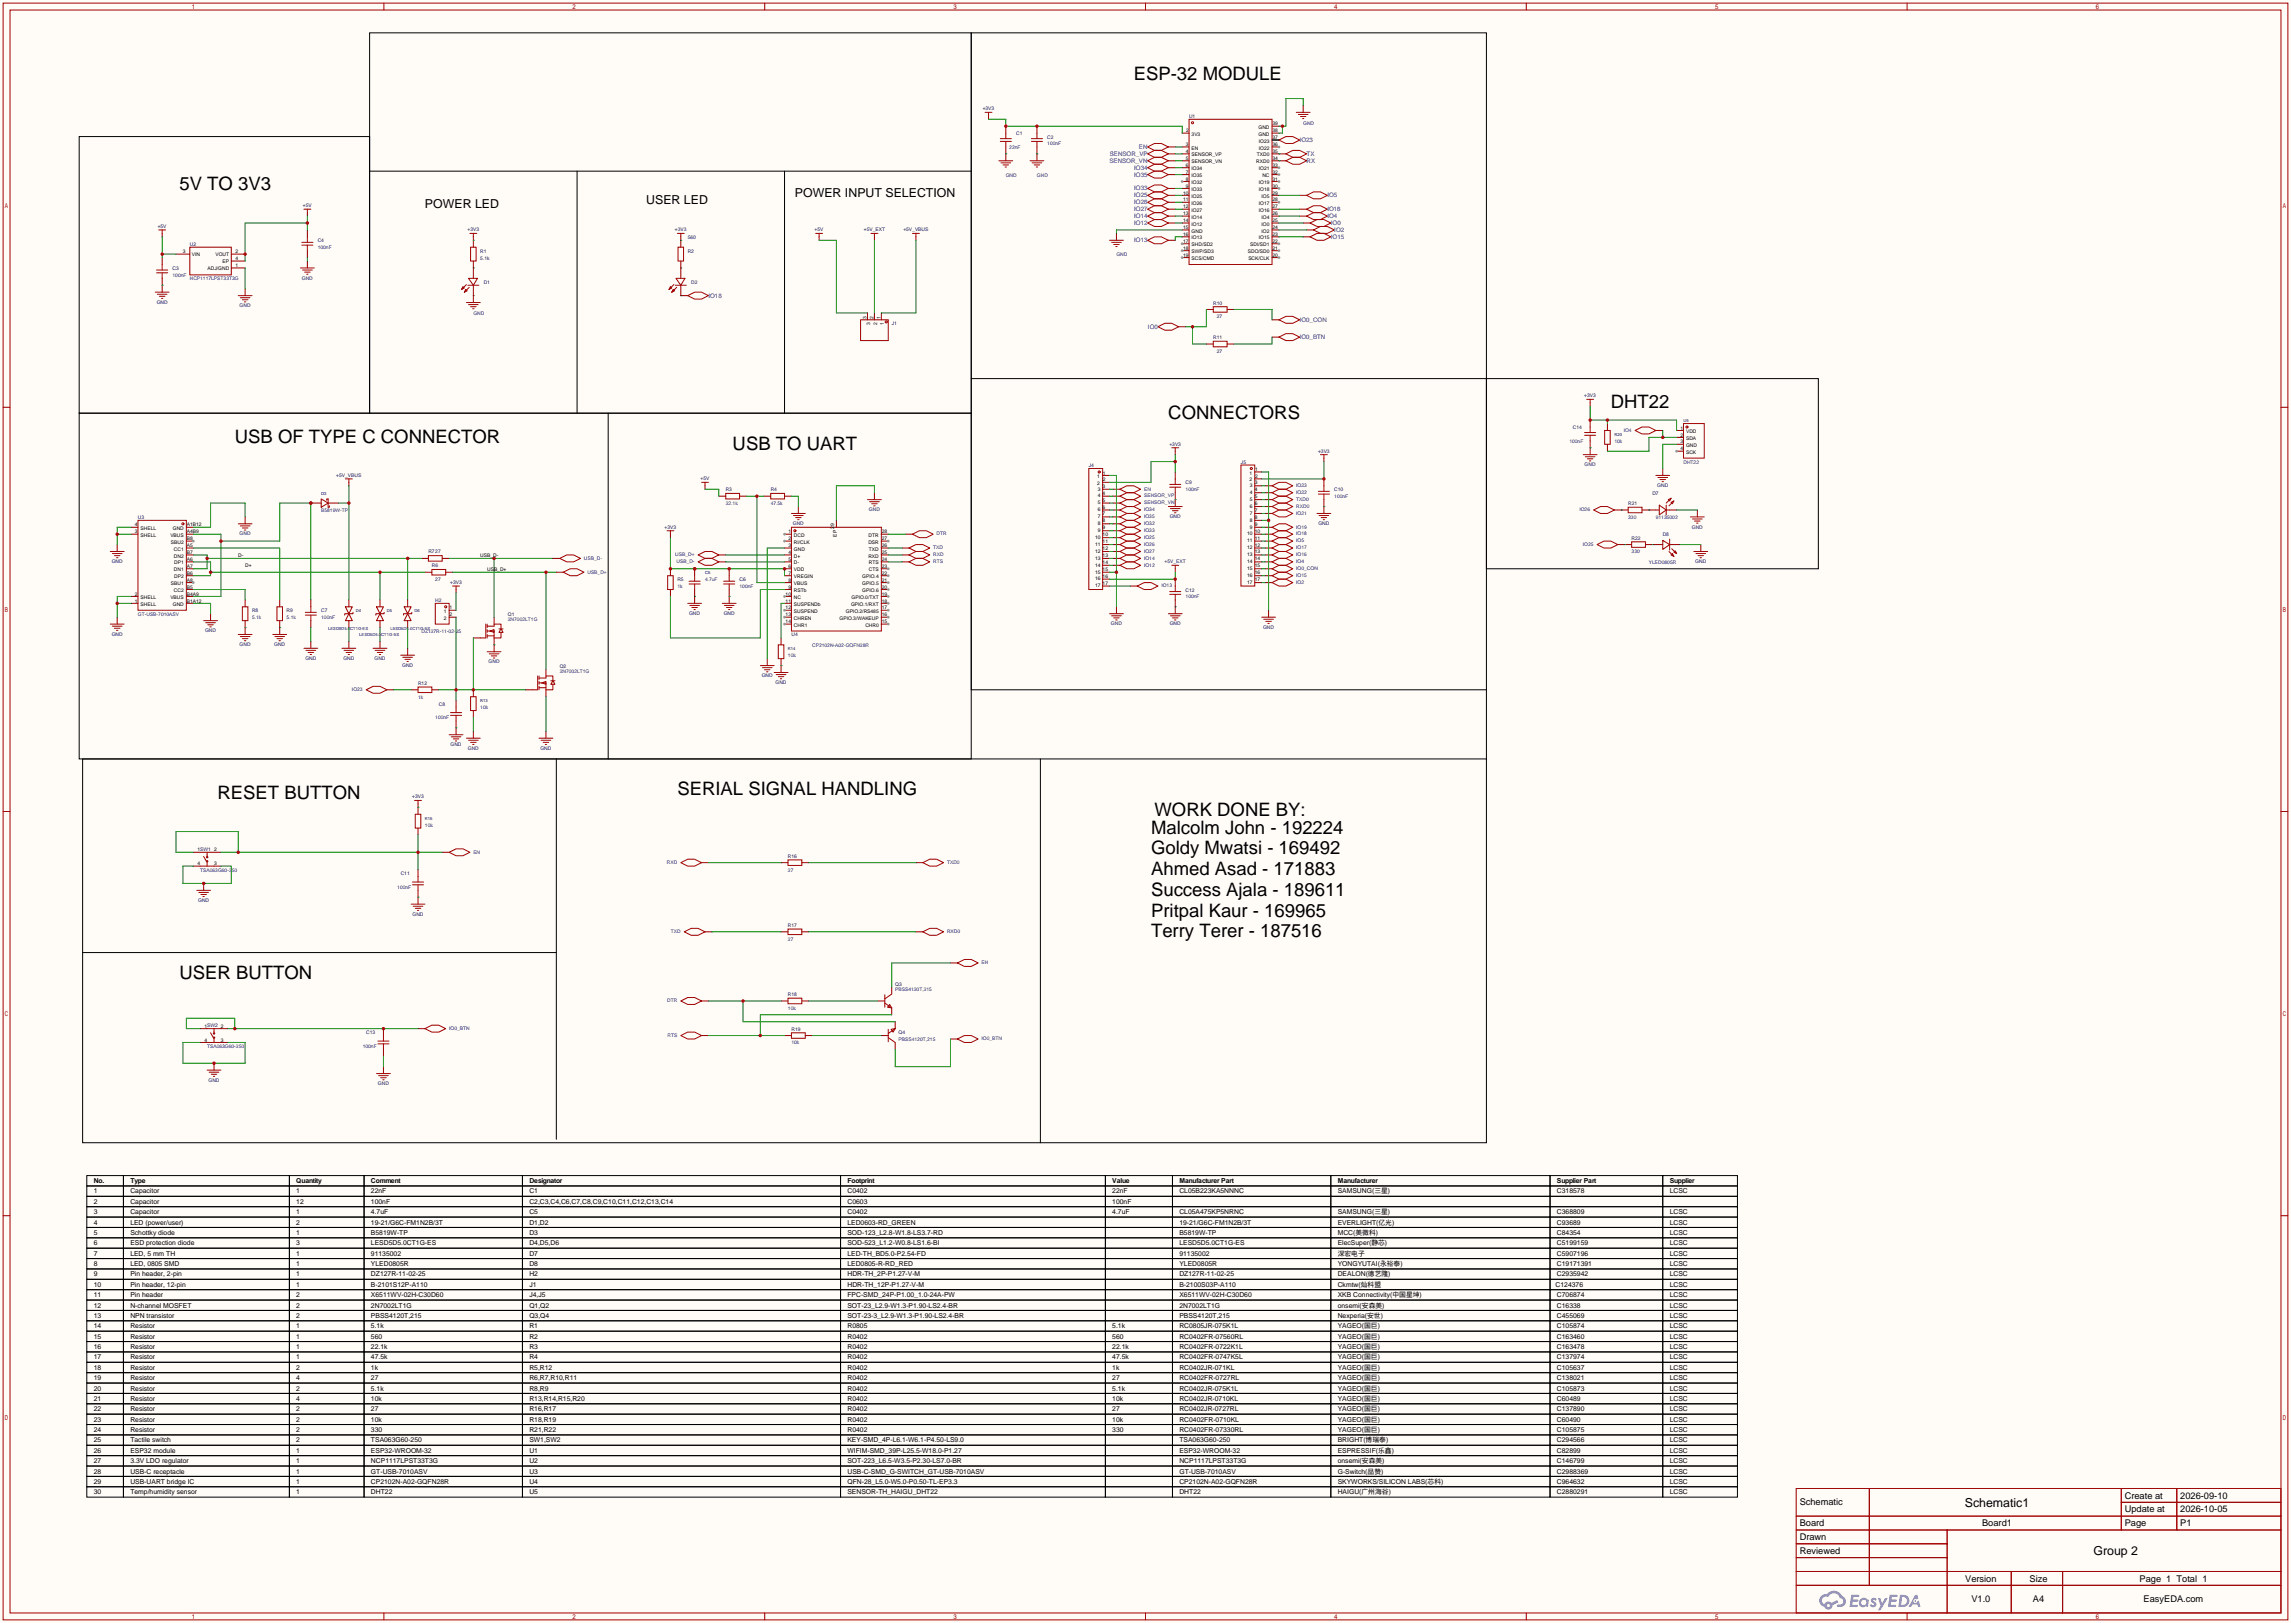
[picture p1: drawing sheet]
<svg xmlns="http://www.w3.org/2000/svg" width="842mm" height="596mm" viewBox="0 0 842 596" stroke-linecap="round" stroke-linejoin="round" font-family="sans-serif">
<defs><g id="words">
<g font-size="6.8">
<text x="416.4" y="29.3">ESP-32 MODULE</text>
<text x="65.9" y="69.9">5V TO 3V3</text>
<text x="591.7" y="150">DHT22</text>
<text x="429.1" y="153.8">CONNECTORS</text>
<text x="86.2" y="162.7">USB OF TYPE C CONNECTOR</text>
<text x="269.1" y="165.2">USB TO UART</text>
<text x="79.9" y="293.5">RESET BUTTON</text>
<text x="248.8" y="292.2">SERIAL SIGNAL HANDLING</text>
<text x="424.1" y="299.8">WORK DONE BY:</text>
<text x="422.8" y="306.2">Malcolm John - 192224</text>
<text x="422.8" y="313.8">Goldy Mwatsi - 169492</text>
<text x="422.8" y="321.4">Ahmed Asad - 171883</text>
<text x="422.8" y="329">Success Ajala - 189611</text>
<text x="422.8" y="336.6">Pritpal Kaur - 169965</text>
<text x="422.8" y="344.3">Terry Terer - 187516</text>
<text x="65.9" y="359.5">USER BUTTON</text>
</g>
<g font-size="4.5">
<text x="156.1" y="76.3">POWER LED</text>
<text x="237.4" y="75">USER LED</text>
<text x="292" y="72.5">POWER INPUT SELECTION</text>
<text x="721.7" y="553.5">Schematic1</text>
<text x="769" y="571.3">Group 2</text>
</g>
<g font-size="3.4">
<text x="780.4" y="550.4">Create at</text>
<text x="800.8" y="550.4">2026-09-10</text>
<text x="661" y="553">Schematic</text>
<text x="780.4" y="555.5">Update at</text>
<text x="800.8" y="555.5">2026-10-05</text>
<text x="661" y="560.6">Board</text>
<text x="728" y="560.6">Board1</text>
<text x="780.4" y="560.6">Page</text>
<text x="800.8" y="560.6">P1</text>
<text x="661" y="565.7">Drawn</text>
<text x="661" y="570.8">Reviewed</text>
<text x="721.8" y="580.9">Version</text>
<text x="745.5" y="580.9">Size</text>
<text x="785.9" y="580.9">Page 1 Total 1</text>
<text x="724.1" y="588.5">V1.0</text>
<text x="746.7" y="588.5">A4</text>
<text x="787.4" y="588.5">EasyEDA.com</text>
</g>
<g font-size="2.5">
<text x="34.4" y="434.6">No.</text>
<text x="47.9" y="434.6">Type</text>
<text x="108.8" y="434.6">Quantity</text>
<text x="136.3" y="434.6">Comment</text>
<text x="194.4" y="434.6">Designator</text>
<text x="311.3" y="434.6">Footprint</text>
<text x="408.6" y="434.6">Value</text>
<text x="433.2" y="434.6">Manufacturer Part</text>
<text x="491.4" y="434.6">Manufacturer</text>
<text x="571.9" y="434.6">Supplier Part</text>
<text x="613.3" y="434.6">Supplier</text>
<text x="34.4" y="438.4">1</text>
<text x="34.4" y="442.2">2</text>
<text x="47.9" y="438.4">Capacitor</text>
<text x="47.9" y="442.2">Capacitor</text>
<text x="108.8" y="438.4">1</text>
<text x="108.8" y="442.2">12</text>
<text x="136.3" y="438.4">22nF</text>
<text x="136.3" y="442.2">100nF</text>
<text x="194.4" y="438.4">C1</text>
<text x="194.4" y="442.2">C2,C3,C4,C6,C7,C8,C9,C10,C11,C12,C13,C14</text>
<text x="311.3" y="438.4">C0402</text>
<text x="311.3" y="442.2">C0603</text>
<text x="408.6" y="438.4">22nF</text>
<text x="408.6" y="442.2">100nF</text>
<text x="433.2" y="438.4">CL05B223KA5NNNC</text>
<text x="491.4" y="438.4">SAMSUNG(三星)</text>
<text x="571.9" y="438.4">C318578</text>
<text x="613.3" y="438.4">LCSC</text>
<text x="34.4" y="446">3</text>
<text x="34.4" y="449.8">4</text>
<text x="47.9" y="446">Capacitor</text>
<text x="47.9" y="449.8">LED (power/user)</text>
<text x="108.8" y="446">1</text>
<text x="108.8" y="449.8">2</text>
<text x="136.3" y="446">4.7uF</text>
<text x="136.3" y="449.8">19-21/G6C-FM1N2B/3T</text>
<text x="194.4" y="446">C5</text>
<text x="194.4" y="449.8">D1,D2</text>
<text x="311.3" y="446">C0402</text>
<text x="311.3" y="449.8">LED0603-RD_GREEN</text>
<text x="408.6" y="446">4.7uF</text>
<text x="433.2" y="446">CL05A475KP5NRNC</text>
<text x="433.2" y="449.8">19-21/G6C-FM1N2B/3T</text>
<text x="491.4" y="446">SAMSUNG(三星)</text>
<text x="491.4" y="449.8">EVERLIGHT(亿光)</text>
<text x="571.9" y="446">C368809</text>
<text x="571.9" y="449.8">C93689</text>
<text x="613.3" y="446">LCSC</text>
<text x="613.3" y="449.8">LCSC</text>
<text x="34.4" y="453.6">5</text>
<text x="47.9" y="453.6">Schottky diode</text>
<text x="108.8" y="453.6">1</text>
<text x="136.3" y="453.6">B5819W-TP</text>
<text x="194.4" y="453.6">D3</text>
<text x="311.3" y="453.6">SOD-123_L2.8-W1.8-LS3.7-RD</text>
<text x="433.2" y="453.6">B5819W-TP</text>
<text x="491.4" y="453.6">MCC(美微科)</text>
<text x="571.9" y="453.6">C84354</text>
<text x="613.3" y="453.6">LCSC</text>
<text x="34.4" y="457.4">6</text>
<text x="34.4" y="461.2">7</text>
<text x="47.9" y="457.4">ESD protection diode</text>
<text x="47.9" y="461.2">LED, 5 mm TH</text>
<text x="108.8" y="457.4">3</text>
<text x="108.8" y="461.2">1</text>
<text x="136.3" y="457.4">LESD5D5.0CT1G-ES</text>
<text x="136.3" y="461.2">91135002</text>
<text x="194.4" y="457.4">D4,D5,D6</text>
<text x="194.4" y="461.2">D7</text>
<text x="311.3" y="457.4">SOD-523_L1.2-W0.8-LS1.6-BI</text>
<text x="311.3" y="461.2">LED-TH_BD5.0-P2.54-FD</text>
<text x="433.2" y="457.4">LESD5D5.0CT1G-ES</text>
<text x="433.2" y="461.2">91135002</text>
<text x="491.4" y="457.4">ElecSuper(静芯)</text>
<text x="491.4" y="461.2">深宏电子</text>
<text x="571.9" y="457.4">C5199159</text>
<text x="571.9" y="461.2">C5907196</text>
<text x="613.3" y="457.4">LCSC</text>
<text x="613.3" y="461.2">LCSC</text>
<text x="34.4" y="465">8</text>
<text x="47.9" y="465">LED, 0805 SMD</text>
<text x="108.8" y="465">1</text>
<text x="136.3" y="465">YLED0805R</text>
<text x="194.4" y="465">D8</text>
<text x="311.3" y="465">LED0805-R-RD_RED</text>
<text x="433.2" y="465">YLED0805R</text>
<text x="491.4" y="465">YONGYUTAI(永裕泰)</text>
<text x="571.9" y="465">C19171391</text>
<text x="613.3" y="465">LCSC</text>
<text x="34.4" y="468.8">9</text>
<text x="34.4" y="472.7">10</text>
<text x="47.9" y="468.8">Pin header, 2-pin</text>
<text x="47.9" y="472.7">Pin header, 12-pin</text>
<text x="108.8" y="468.8">1</text>
<text x="108.8" y="472.7">1</text>
<text x="136.3" y="468.8">DZ127R-11-02-25</text>
<text x="136.3" y="472.7">B-2101S12P-A110</text>
<text x="194.4" y="468.8">H2</text>
<text x="194.4" y="472.7">J1</text>
<text x="311.3" y="468.8">HDR-TH_2P-P1.27-V-M</text>
<text x="311.3" y="472.7">HDR-TH_12P-P1.27-V-M</text>
<text x="433.2" y="468.8">DZ127R-11-02-25</text>
<text x="433.2" y="472.7">B-2100S03P-A110</text>
<text x="491.4" y="468.8">DEALON(德艺隆)</text>
<text x="491.4" y="472.7">Ckmtw(灿科盟</text>
<text x="571.4" y="472.7">C124376</text>
<text x="571.9" y="468.8">C2935942</text>
<text x="613.3" y="468.8">LCSC</text>
<text x="613.3" y="472.7">LCSC</text>
<text x="34.4" y="476.5">11</text>
<text x="47.9" y="476.5">Pin header</text>
<text x="108.8" y="476.5">2</text>
<text x="136.3" y="476.5">X6511WV-02H-C30D60</text>
<text x="194.4" y="476.5">J4,J5</text>
<text x="311.3" y="476.5">FPC-SMD_24P-P1.00_1.0-24A-PW</text>
<text x="433.2" y="476.5">X6511WV-02H-C30D60</text>
<text x="491.4" y="476.5">XKB Connectivity(中国星坤)</text>
<text x="571.9" y="476.5">C706874</text>
<text x="613.3" y="476.5">LCSC</text>
<text x="34.4" y="480.3">12</text>
<text x="34.4" y="484.1">13</text>
<text x="47.9" y="480.3">N-channel MOSFET</text>
<text x="47.9" y="484.1">NPN transistor</text>
<text x="108.8" y="480.3">2</text>
<text x="108.8" y="484.1">2</text>
<text x="136.3" y="480.3">2N7002LT1G</text>
<text x="136.3" y="484.1">PBSS4120T,215</text>
<text x="194.4" y="480.3">Q1,Q2</text>
<text x="194.4" y="484.1">Q3,Q4</text>
<text x="311.3" y="480.3">SOT-23_L2.9-W1.3-P1.90-LS2.4-BR</text>
<text x="311.3" y="484.1">SOT-23-3_L2.9-W1.3-P1.90-LS2.4-BR</text>
<text x="433.2" y="480.3">2N7002LT1G</text>
<text x="433.2" y="484.1">PBSS4120T,215</text>
<text x="491.4" y="480.3">onsemi(安森美)</text>
<text x="491.4" y="484.1">Nexperia(安世)</text>
<text x="571.9" y="480.3">C16338</text>
<text x="571.9" y="484.1">C455069</text>
<text x="613.3" y="480.3">LCSC</text>
<text x="613.3" y="484.1">LCSC</text>
<text x="34.4" y="487.9">14</text>
<text x="34.4" y="491.7">15</text>
<text x="47.9" y="487.9">Resistor</text>
<text x="47.9" y="491.7">Resistor</text>
<text x="108.8" y="487.9">1</text>
<text x="108.8" y="491.7">1</text>
<text x="136.3" y="487.9">5.1k</text>
<text x="136.3" y="491.7">560</text>
<text x="194.4" y="487.9">R1</text>
<text x="194.4" y="491.7">R2</text>
<text x="311.3" y="487.9">R0805</text>
<text x="311.3" y="491.7">R0402</text>
<text x="408.6" y="487.9">5.1k</text>
<text x="408.6" y="491.7">560</text>
<text x="433.2" y="487.9">RC0805JR-075K1L</text>
<text x="433.2" y="491.7">RC0402FR-07560RL</text>
<text x="491.4" y="487.9">YAGEO(国巨)</text>
<text x="491.4" y="491.7">YAGEO(国巨)</text>
<text x="571.9" y="487.9">C105874</text>
<text x="571.9" y="491.7">C163460</text>
<text x="613.3" y="487.9">LCSC</text>
<text x="613.3" y="491.7">LCSC</text>
<text x="34.4" y="495.5">16</text>
<text x="47.9" y="495.5">Resistor</text>
<text x="108.8" y="495.5">1</text>
<text x="136.3" y="495.5">22.1k</text>
<text x="194.4" y="495.5">R3</text>
<text x="311.3" y="495.5">R0402</text>
<text x="408.6" y="495.5">22.1k</text>
<text x="433.2" y="495.5">RC0402FR-0722K1L</text>
<text x="491.4" y="495.5">YAGEO(国巨)</text>
<text x="571.9" y="495.5">C163478</text>
<text x="613.3" y="495.5">LCSC</text>
<text x="34.4" y="499.3">17</text>
<text x="34.4" y="503.1">18</text>
<text x="47.9" y="499.3">Resistor</text>
<text x="47.9" y="503.1">Resistor</text>
<text x="108.8" y="499.3">1</text>
<text x="108.8" y="503.1">2</text>
<text x="136.3" y="499.3">47.5k</text>
<text x="136.3" y="503.1">1k</text>
<text x="194.4" y="499.3">R4</text>
<text x="194.4" y="503.1">R5,R12</text>
<text x="311.3" y="499.3">R0402</text>
<text x="311.3" y="503.1">R0402</text>
<text x="408.6" y="499.3">47.5k</text>
<text x="408.6" y="503.1">1k</text>
<text x="433.2" y="499.3">RC0402FR-0747K5L</text>
<text x="433.2" y="503.1">RC0402JR-071KL</text>
<text x="491.4" y="499.3">YAGEO(国巨)</text>
<text x="491.4" y="503.1">YAGEO(国巨)</text>
<text x="571.9" y="499.3">C137974</text>
<text x="571.9" y="503.1">C105637</text>
<text x="613.3" y="499.3">LCSC</text>
<text x="613.3" y="503.1">LCSC</text>
<text x="34.4" y="506.9">19</text>
<text x="47.9" y="506.9">Resistor</text>
<text x="108.8" y="506.9">4</text>
<text x="136.3" y="506.9">27</text>
<text x="194.4" y="506.9">R6,R7,R10,R11</text>
<text x="311.3" y="506.9">R0402</text>
<text x="408.6" y="506.9">27</text>
<text x="433.2" y="506.9">RC0402FR-0727RL</text>
<text x="491.4" y="506.9">YAGEO(国巨)</text>
<text x="571.9" y="506.9">C138021</text>
<text x="613.3" y="506.9">LCSC</text>
<text x="34.4" y="510.8">20</text>
<text x="34.4" y="514.6">21</text>
<text x="47.9" y="510.8">Resistor</text>
<text x="47.9" y="514.6">Resistor</text>
<text x="108.8" y="510.8">2</text>
<text x="108.8" y="514.6">4</text>
<text x="136.3" y="510.8">5.1k</text>
<text x="136.3" y="514.6">10k</text>
<text x="194.4" y="510.8">R8,R9</text>
<text x="194.4" y="514.6">R13,R14,R15,R20</text>
<text x="311.3" y="510.8">R0402</text>
<text x="311.3" y="514.6">R0402</text>
<text x="408.6" y="510.8">5.1k</text>
<text x="408.6" y="514.6">10k</text>
<text x="433.2" y="510.8">RC0402JR-075K1L</text>
<text x="433.2" y="514.6">RC0402JR-0710KL</text>
<text x="491.4" y="510.8">YAGEO(国巨)</text>
<text x="491.4" y="514.6">YAGEO(国巨)</text>
<text x="571.9" y="510.8">C105873</text>
<text x="571.9" y="514.6">C60489</text>
<text x="613.3" y="510.8">LCSC</text>
<text x="613.3" y="514.6">LCSC</text>
<text x="34.4" y="518.4">22</text>
<text x="47.9" y="518.4">Resistor</text>
<text x="108.8" y="518.4">2</text>
<text x="136.3" y="518.4">27</text>
<text x="194.4" y="518.4">R16,R17</text>
<text x="311.3" y="518.4">R0402</text>
<text x="408.6" y="518.4">27</text>
<text x="433.2" y="518.4">RC0402JR-0727RL</text>
<text x="491.4" y="518.4">YAGEO(国巨)</text>
<text x="571.9" y="518.4">C137890</text>
<text x="613.3" y="518.4">LCSC</text>
<text x="34.4" y="522.2">23</text>
<text x="34.4" y="526">24</text>
<text x="47.9" y="522.2">Resistor</text>
<text x="47.9" y="526">Resistor</text>
<text x="108.8" y="522.2">2</text>
<text x="108.8" y="526">2</text>
<text x="136.3" y="522.2">10k</text>
<text x="136.3" y="526">330</text>
<text x="194.4" y="522.2">R18,R19</text>
<text x="194.4" y="526">R21,R22</text>
<text x="311.3" y="522.2">R0402</text>
<text x="311.3" y="526">R0402</text>
<text x="408.6" y="522.2">10k</text>
<text x="408.6" y="526">330</text>
<text x="433.2" y="522.2">RC0402FR-0710KL</text>
<text x="433.2" y="526">RC0402FR-07330RL</text>
<text x="491.4" y="522.2">YAGEO(国巨)</text>
<text x="491.4" y="526">YAGEO(国巨)</text>
<text x="571.9" y="522.2">C60490</text>
<text x="571.9" y="526">C105875</text>
<text x="613.3" y="522.2">LCSC</text>
<text x="613.3" y="526">LCSC</text>
<text x="34.4" y="529.8">25</text>
<text x="34.4" y="533.6">26</text>
<text x="47.9" y="529.8">Tactile switch</text>
<text x="47.9" y="533.6">ESP32 module</text>
<text x="108.8" y="529.8">2</text>
<text x="108.8" y="533.6">1</text>
<text x="136.3" y="529.8">TSA063G60-250</text>
<text x="136.3" y="533.6">ESP32-WROOM-32</text>
<text x="194.4" y="529.8">SW1,SW2</text>
<text x="194.4" y="533.6">U1</text>
<text x="311.3" y="529.8">KEY-SMD_4P-L6.1-W6.1-P4.50-LS9.0</text>
<text x="311.3" y="533.6">WIFIM-SMD_39P-L25.5-W18.0-P1.27</text>
<text x="433.2" y="529.8">TSA063G60-250</text>
<text x="433.2" y="533.6">ESP32-WROOM-32</text>
<text x="491.4" y="529.8">BRIGHT(博瑞泰)</text>
<text x="491.4" y="533.6">ESPRESSIF(乐鑫)</text>
<text x="571.9" y="529.8">C294566</text>
<text x="571.9" y="533.6">C82899</text>
<text x="613.3" y="529.8">LCSC</text>
<text x="613.3" y="533.6">LCSC</text>
<text x="34.4" y="537.4">27</text>
<text x="47.9" y="537.4">3.3V LDO regulator</text>
<text x="108.8" y="537.4">1</text>
<text x="136.3" y="537.4">NCP1117LPST33T3G</text>
<text x="194.4" y="537.4">U2</text>
<text x="311.3" y="537.4">SOT-223_L6.5-W3.5-P2.30-LS7.0-BR</text>
<text x="433.2" y="537.4">NCP1117LPST33T3G</text>
<text x="491.4" y="537.4">onsemi(安森美)</text>
<text x="571.9" y="537.4">C146799</text>
<text x="613.3" y="537.4">LCSC</text>
<text x="34.4" y="541.2">28</text>
<text x="34.4" y="545">29</text>
<text x="47.9" y="541.2">USB-C receptacle</text>
<text x="47.9" y="545">USB-UART bridge IC</text>
<text x="108.8" y="541.2">1</text>
<text x="108.8" y="545">1</text>
<text x="136.3" y="541.2">GT-USB-7010ASV</text>
<text x="136.3" y="545">CP2102N-A02-GQFN28R</text>
<text x="194.4" y="541.2">U3</text>
<text x="194.4" y="545">U4</text>
<text x="311.3" y="541.2">USB-C-SMD_G-SWITCH_GT-USB-7010ASV</text>
<text x="311.3" y="545">QFN-28_L5.0-W5.0-P0.50-TL-EP3.3</text>
<text x="433.2" y="541.2">GT-USB-7010ASV</text>
<text x="433.2" y="545">CP2102N-A02-GQFN28R</text>
<text x="491.4" y="541.2">G-Switch(品赞)</text>
<text x="491.4" y="545">SKYWORKS/SILICON LABS(芯科)</text>
<text x="571.9" y="541.2">C2988369</text>
<text x="571.9" y="545">C964632</text>
<text x="613.3" y="541.2">LCSC</text>
<text x="613.3" y="545">LCSC</text>
<text x="34.4" y="548.9">30</text>
<text x="47.9" y="548.9">Temp/humidity sensor</text>
<text x="108.8" y="548.9">1</text>
<text x="136.3" y="548.9">DHT22</text>
<text x="194.4" y="548.9">U5</text>
<text x="311.3" y="548.9">SENSOR-TH_HAIGU_DHT22</text>
<text x="433.2" y="548.9">DHT22</text>
<text x="491.4" y="548.9">HAIGU(广州海谷)</text>
<text x="571.9" y="548.9">C2880291</text>
<text x="613.3" y="548.9">LCSC</text>
</g>
<g font-size="2.3" fill="#00f">
<text x="477.4" y="52.2">IO23</text>
<text x="407.5" y="59.8">SENSOR_VN</text>
<text x="407.6" y="57.2">SENSOR_VP</text>
<text x="418.4" y="54.7">EN</text>
<text x="479.9" y="57.2">TX</text>
<text x="479.9" y="59.8">RX</text>
<text x="416.6" y="62.3">IO34</text>
<text x="416.6" y="64.9">IO35</text>
<text x="416.6" y="69.9">IO33</text>
<text x="416.6" y="77.6">IO27</text>
<text x="416.6" y="75">IO26</text>
<text x="416.6" y="72.5">IO25</text>
<text x="487.6" y="72.5">IO5</text>
<text x="487.6" y="77.6">IO16</text>
<text x="416.6" y="80.1">IO14</text>
<text x="416.6" y="82.6">IO12</text>
<text x="487.6" y="80.1">IO4</text>
<text x="488.8" y="82.6">IO0</text>
<text x="416.6" y="89">IO13</text>
<text x="488.8" y="87.7">IO15</text>
<text x="490.1" y="85.2">IO2</text>
<text x="260.2" y="109.3">IO18</text>
<text x="477.4" y="118.2">IO0_CON</text>
<text x="421.7" y="120.7">IO0</text>
<text x="477.4" y="124.6">IO0_BTN</text>
</g>
<g font-size="1.8" fill="#000080">
<text x="360.9" y="40.5">+3V3</text>
<text x="436.8" y="43.3">U1</text>
<text x="373.3" y="49.6">C1</text>
<text x="384.7" y="50.9">C2</text>
<text x="111.3" y="76">+5V</text>
<text x="57.9" y="83.7">+5V</text>
<text x="116.7" y="89">C4</text>
<text x="171.7" y="84.9">+3V3</text>
<text x="247.9" y="84.9">+3V3</text>
<text x="252.6" y="87.7">560</text>
<text x="299.2" y="84.9">+5V</text>
<text x="317.3" y="84.9">+5V_EXT</text>
<text x="331.8" y="84.9">+5V_VBUS</text>
<text x="69.7" y="90.3">U2</text>
<text x="176.4" y="92.8">R1</text>
<text x="176.4" y="95.3">5.1k</text>
<text x="252.6" y="92.8">R2</text>
<text x="63.4" y="99.2">C3</text>
<text x="110.9" y="102.7">GND</text>
<text x="177.7" y="104.2">D1</text>
<text x="253.9" y="104.2">D2</text>
<text x="57.5" y="111.6">GND</text>
<text x="88" y="112.9">GND</text>
<text x="445.6" y="111.9">R10</text>
<text x="327.5" y="119.5">J1</text>
<text x="446.9" y="116.9">27</text>
<text x="445.6" y="124.6">R11</text>
<text x="446.9" y="129.6">27</text>
<text x="581.9" y="145.9">+3V3</text>
<text x="577.7" y="157.6">C14</text>
<text x="429.5" y="163.7">+3V3</text>
<text x="484.1" y="166.2">+3V3</text>
<text x="399.9" y="171.5">J4</text>
<text x="455.8" y="170.3">J5</text>
<text x="582.1" y="171.3">GND</text>
<text x="123.5" y="175.1">+5V_VBUS</text>
<text x="257.3" y="176.4">+5V</text>
<text x="435.5" y="177.9">C9</text>
<text x="608.7" y="178.9">GND</text>
<text x="266.6" y="180.4">R3</text>
<text x="283.1" y="180.4">R4</text>
<text x="490.1" y="180.4">C10</text>
<text x="598" y="185.5">R21</text>
<text x="606.9" y="181.7">D7</text>
<text x="50.7" y="190.6">U3</text>
<text x="319.2" y="187.8">GND</text>
<text x="429.7" y="190.3">GND</text>
<text x="88" y="196.7">GND</text>
<text x="244.1" y="194.1">+3V3</text>
<text x="291.2" y="192.9">GND</text>
<text x="484.3" y="192.9">GND</text>
<text x="610.7" y="196.9">D8</text>
<text x="621.4" y="194.1">GND</text>
<text x="157.4" y="203.3">R727</text>
<text x="599.3" y="198.2">R22</text>
<text x="41" y="206.8">GND</text>
<text x="158.6" y="208.4">R6</text>
<text x="427.8" y="206.8">+5V_EXT</text>
<text x="622.7" y="206.8">GND</text>
<text x="159.9" y="213.5">27</text>
<text x="165.4" y="214.5">+3V3</text>
<text x="248.8" y="213.5">R5</text>
<text x="271.7" y="213.5">C6</text>
<text x="159.9" y="221.1">H2</text>
<text x="435.5" y="217.3">C12</text>
<text x="92.6" y="224.9">R8</text>
<text x="105.3" y="224.9">R9</text>
<text x="118" y="224.9">C7</text>
<text x="186.6" y="226.2">Q1</text>
<text x="253.1" y="225.9">GND</text>
<text x="265.8" y="225.9">GND</text>
<text x="41" y="233.5">GND</text>
<text x="75.3" y="232.2">GND</text>
<text x="290.7" y="233.8">U4</text>
<text x="408.1" y="229.7">GND</text>
<text x="429.7" y="229.7">GND</text>
<text x="463.9" y="231">GND</text>
<text x="88" y="237.3">GND</text>
<text x="100.7" y="237.3">GND</text>
<text x="112.2" y="242.4">GND</text>
<text x="126.1" y="242.4">GND</text>
<text x="137.6" y="242.4">GND</text>
<text x="147.7" y="244.9">GND</text>
<text x="179.5" y="243.7">GND</text>
<text x="205.6" y="245.2">Q2</text>
<text x="153.5" y="251.6">R12</text>
<text x="279.8" y="248.8">GND</text>
<text x="284.9" y="251.3">GND</text>
<text x="161.2" y="259.2">C8</text>
<text x="165.5" y="274.2">GND</text>
<text x="171.8" y="275.4">GND</text>
<text x="198.5" y="275.4">GND</text>
<text x="151.4" y="293.2">+3V3</text>
<text x="289.4" y="315.1">R16</text>
<text x="147.2" y="321.4">C11</text>
<text x="72.8" y="331.3">GND</text>
<text x="151.5" y="336.4">GND</text>
<text x="289.4" y="340.5">R17</text>
<text x="289.4" y="365.9">R18</text>
<text x="328.8" y="362">Q3</text>
<text x="134.5" y="379.8">C13</text>
<text x="290.7" y="378.6">R19</text>
<text x="330.1" y="379.8">Q4</text>
<text x="76.6" y="397.3">GND</text>
<text x="138.8" y="398.6">GND</text>
</g>
<g font-size="1.8">
<text x="462.3" y="47.3">GND</text>
<text x="467.4" y="46">39</text>
<text x="435.6" y="53.7">3</text>
<text x="435.7" y="48.4">2</text>
<text x="437.7" y="49.9">3V3</text>
<text x="462.3" y="49.9">GND</text>
<text x="462.4" y="52.4">IO23</text>
<text x="467.4" y="53.7">36</text>
<text x="467.4" y="51.1">37</text>
<text x="467.4" y="48.6">38</text>
<text x="435.6" y="56.2">4</text>
<text x="435.6" y="58.7">5</text>
<text x="437.7" y="54.9">EN</text>
<text x="437.7" y="57.5">SENSOR_VP</text>
<text x="461.7" y="57.5">TXD0</text>
<text x="462.4" y="54.9">IO22</text>
<text x="467.4" y="58.7">34</text>
<text x="467.4" y="56.2">35</text>
<text x="435.6" y="61.3">6</text>
<text x="435.6" y="63.8">7</text>
<text x="437.7" y="60">SENSOR_VN</text>
<text x="437.7" y="62.6">IO34</text>
<text x="437.7" y="65.1">IO35</text>
<text x="461.5" y="60">RXD0</text>
<text x="462.4" y="62.6">IO21</text>
<text x="463.7" y="65.1">NC</text>
<text x="467.4" y="63.8">32</text>
<text x="467.4" y="61.3">33</text>
<text x="434.6" y="71.4">10</text>
<text x="435.6" y="66.4">8</text>
<text x="435.6" y="68.9">9</text>
<text x="437.7" y="67.6">IO32</text>
<text x="437.7" y="70.2">IO33</text>
<text x="462.4" y="70.2">IO18</text>
<text x="462.4" y="67.6">IO19</text>
<text x="467.4" y="71.4">29</text>
<text x="467.4" y="68.9">30</text>
<text x="467.4" y="66.4">31</text>
<text x="434.6" y="74">11</text>
<text x="434.6" y="76.5">12</text>
<text x="437.7" y="72.7">IO25</text>
<text x="437.7" y="75.3">IO26</text>
<text x="437.7" y="77.8">IO27</text>
<text x="462.4" y="77.8">IO16</text>
<text x="462.4" y="75.3">IO17</text>
<text x="463.4" y="72.7">IO5</text>
<text x="467.4" y="76.5">27</text>
<text x="467.4" y="74">28</text>
<text x="434.6" y="79.1">13</text>
<text x="434.6" y="81.6">14</text>
<text x="437.7" y="80.3">IO14</text>
<text x="437.7" y="82.9">IO12</text>
<text x="463.4" y="82.9">IO0</text>
<text x="463.4" y="80.3">IO4</text>
<text x="467.4" y="81.6">25</text>
<text x="467.4" y="79.1">26</text>
<text x="434.6" y="84.1">15</text>
<text x="434.6" y="86.7">16</text>
<text x="434.6" y="89.2">17</text>
<text x="437.7" y="85.4">GND</text>
<text x="437.7" y="88">IO13</text>
<text x="462.4" y="88">IO15</text>
<text x="463.4" y="85.4">IO2</text>
<text x="467.4" y="89.2">22</text>
<text x="467.4" y="86.7">23</text>
<text x="467.4" y="84.1">24</text>
<text x="67.2" y="93">3</text>
<text x="70.5" y="94.1">VIN</text>
<text x="79.2" y="94.1">VOUT</text>
<text x="86.5" y="93">2</text>
<text x="86.5" y="95.6">4</text>
<text x="434.6" y="91.8">18</text>
<text x="434.6" y="94.3">19</text>
<text x="437.7" y="90.5">SHD/SD2</text>
<text x="437.7" y="93">SWP/SD3</text>
<text x="437.7" y="95.6">SCS/CMD</text>
<text x="458.3" y="93">SDO/SD0</text>
<text x="458.5" y="95.6">SCK/CLK</text>
<text x="459.2" y="90.5">SDI/SD1</text>
<text x="467.4" y="94.3">20</text>
<text x="467.4" y="91.8">21</text>
<text x="76.2" y="99.1">ADJ/GND</text>
<text x="81.8" y="96.6">EP</text>
<text x="86.5" y="98.1">1</text>
<text x="318.3" y="117.3" transform="rotate(-90 318.3 117.3)">3</text>
<text x="319.6" y="119.4" transform="rotate(-90 319.6 119.4)">3</text>
<text x="320.9" y="117.3" transform="rotate(-90 320.9 117.3)">2</text>
<text x="322.1" y="119.4" transform="rotate(-90 322.1 119.4)">2</text>
<text x="323.4" y="117.3" transform="rotate(-90 323.4 117.3)">1</text>
<text x="324.7" y="119.4" transform="rotate(-90 324.7 119.4)">1</text>
<text x="617.2" y="157.8">1</text>
<text x="617.2" y="160.3">2</text>
<text x="619.3" y="159.1">VDD</text>
<text x="619.3" y="161.6">SDA</text>
<text x="617.2" y="162.9">3</text>
<text x="617.2" y="165.4">4</text>
<text x="619.3" y="164.2">GND</text>
<text x="619.3" y="166.7">SCK</text>
<text x="461" y="173">1</text>
<text x="403.1" y="175.6">1</text>
<text x="403.1" y="178.1">2</text>
<text x="405" y="179.2">3</text>
<text x="405.1" y="174.3">1</text>
<text x="405.1" y="176.9">2</text>
<text x="458.9" y="174.3">1</text>
<text x="458.9" y="176.9">2</text>
<text x="459.1" y="178.9">3</text>
<text x="460.9" y="177.9">3</text>
<text x="461" y="175.6">2</text>
<text x="403.2" y="180.2">3</text>
<text x="403.2" y="182.7">4</text>
<text x="403.2" y="185.3">5</text>
<text x="405" y="181.7">4</text>
<text x="405" y="184.2">5</text>
<text x="459.1" y="181.4">4</text>
<text x="459.1" y="184">5</text>
<text x="460.9" y="180.4">4</text>
<text x="460.9" y="183">5</text>
<text x="460.9" y="185.5">6</text>
<text x="403.2" y="187.8">6</text>
<text x="403.2" y="190.3">7</text>
<text x="405" y="186.8">6</text>
<text x="405" y="189.3">7</text>
<text x="405" y="191.9">8</text>
<text x="459.1" y="186.5">6</text>
<text x="459.1" y="189.1">7</text>
<text x="459.1" y="191.6">8</text>
<text x="460.9" y="188.1">7</text>
<text x="460.9" y="190.6">8</text>
<text x="49.5" y="193.4">4</text>
<text x="49.5" y="195.9">3</text>
<text x="51.6" y="194.6">SHELL</text>
<text x="51.6" y="197.2">SHELL</text>
<text x="62.6" y="197.2">VBUS</text>
<text x="63.5" y="194.6">GND</text>
<text x="68.6" y="195.9">A4B9</text>
<text x="68.6" y="193.4">A1B12</text>
<text x="289.6" y="195.9">1</text>
<text x="291.6" y="197.2">DCD</text>
<text x="306.4" y="194.2" transform="rotate(-90 306.4 194.2)">29</text>
<text x="307.4" y="197.1" transform="rotate(-90 307.4 197.1)">EP</text>
<text x="319.1" y="197.2">DTR</text>
<text x="323.8" y="195.9">28</text>
<text x="402.2" y="198">10</text>
<text x="403.2" y="192.9">8</text>
<text x="403.2" y="195.4">9</text>
<text x="405" y="194.4">9</text>
<text x="405" y="196.9">10</text>
<text x="458.1" y="196.7">10</text>
<text x="459.1" y="194.1">9</text>
<text x="460.9" y="193.1">9</text>
<text x="460.9" y="195.7">10</text>
<text x="62.8" y="199.7">SBU2</text>
<text x="63.9" y="202.3">CC1</text>
<text x="68.6" y="203.5">B7</text>
<text x="68.6" y="201">A5</text>
<text x="68.6" y="198.4">B8</text>
<text x="289.6" y="198.4">2</text>
<text x="289.6" y="201">3</text>
<text x="289.6" y="203.5">4</text>
<text x="291.6" y="199.7">RI/CLK</text>
<text x="291.6" y="202.3">GND</text>
<text x="319" y="199.7">DSR</text>
<text x="319.2" y="202.3">TXD</text>
<text x="323.8" y="203.5">25</text>
<text x="323.8" y="201">26</text>
<text x="323.8" y="198.4">27</text>
<text x="402.2" y="200.5">11</text>
<text x="402.2" y="203">12</text>
<text x="405" y="199.5">11</text>
<text x="405" y="202">12</text>
<text x="458.1" y="199.2">11</text>
<text x="458.1" y="201.8">12</text>
<text x="460.9" y="198.2">11</text>
<text x="460.9" y="200.8">12</text>
<text x="460.9" y="203.3">13</text>
<text x="63.9" y="209.9">DN1</text>
<text x="63.9" y="204.8">DN2</text>
<text x="64" y="207.3">DP1</text>
<text x="68.6" y="208.6">A7</text>
<text x="68.6" y="206.1">A6</text>
<text x="87.5" y="204.6">D-</text>
<text x="90" y="208.4">D+</text>
<text x="176.4" y="204.6">USB_D-</text>
<text x="178.9" y="209.6">USB_D+</text>
<text x="289.6" y="206.1">5</text>
<text x="289.6" y="208.6">6</text>
<text x="291.6" y="204.8">D+</text>
<text x="291.6" y="207.3">D-</text>
<text x="291.6" y="209.9">VDD</text>
<text x="319" y="204.8">RXD</text>
<text x="319.2" y="209.9">CTS</text>
<text x="319.2" y="207.3">RTS</text>
<text x="323.8" y="208.6">23</text>
<text x="323.8" y="206.1">24</text>
<text x="402.2" y="205.6">13</text>
<text x="402.2" y="208.1">14</text>
<text x="405" y="204.6">13</text>
<text x="405" y="207.1">14</text>
<text x="405" y="209.6">15</text>
<text x="458.1" y="204.3">13</text>
<text x="458.1" y="206.8">14</text>
<text x="458.1" y="209.4">15</text>
<text x="460.9" y="205.8">14</text>
<text x="460.9" y="208.4">15</text>
<text x="62.8" y="215">SBU1</text>
<text x="64" y="212.4">DP2</text>
<text x="68.6" y="213.7">A8</text>
<text x="68.6" y="211.1">B6</text>
<text x="289.6" y="211.1">7</text>
<text x="289.6" y="213.7">8</text>
<text x="291.6" y="212.4">VREGIN</text>
<text x="291.6" y="215">VBUS</text>
<text x="316.7" y="215">GPIO.5</text>
<text x="316.7" y="212.4">GPIO.4</text>
<text x="323.8" y="213.7">21</text>
<text x="323.8" y="211.1">22</text>
<text x="402.2" y="210.7">15</text>
<text x="402.2" y="213.2">16</text>
<text x="402.2" y="215.7">17</text>
<text x="405" y="212.2">16</text>
<text x="405" y="214.7">17</text>
<text x="458.1" y="211.9">16</text>
<text x="458.1" y="214.5">17</text>
<text x="460.9" y="210.9">16</text>
<text x="460.9" y="213.5">17</text>
<text x="49.5" y="218.8">2</text>
<text x="49.5" y="221.3">1</text>
<text x="51.6" y="220">SHELL</text>
<text x="62.6" y="220">VBUS</text>
<text x="63.9" y="217.5">CC2</text>
<text x="68.6" y="221.3">B1A12</text>
<text x="68.6" y="218.8">B4A9</text>
<text x="68.6" y="216.2">B5</text>
<text x="288.6" y="218.8">10</text>
<text x="288.6" y="221.3">11</text>
<text x="289.6" y="216.2">9</text>
<text x="291.6" y="217.5">RSTb</text>
<text x="291.6" y="220">NC</text>
<text x="312.8" y="220">GPIO.0/TXT</text>
<text x="316.7" y="217.5">GPIO.6</text>
<text x="323.8" y="221.3">18</text>
<text x="323.8" y="218.8">19</text>
<text x="323.8" y="216.2">20</text>
<text x="51.6" y="222.6">SHELL</text>
<text x="63.5" y="222.6">GND</text>
<text x="163" y="225.1">1</text>
<text x="163" y="227.7">2</text>
<text x="165.1" y="223.8">1</text>
<text x="165.1" y="226.4">2</text>
<text x="288.6" y="223.8">12</text>
<text x="288.6" y="226.4">13</text>
<text x="291.6" y="222.6">SUSPENDb</text>
<text x="291.6" y="225.1">SUSPEND</text>
<text x="291.6" y="227.7">CHREN</text>
<text x="308.4" y="227.7">GPIO.3/WAKEUP</text>
<text x="310.7" y="225.1">GPIO.2/RS485</text>
<text x="312.6" y="222.6">GPIO.1/RXT</text>
<text x="323.8" y="226.4">16</text>
<text x="323.8" y="223.8">17</text>
<text x="288.6" y="228.9">14</text>
<text x="291.6" y="230.2">CHR1</text>
<text x="317.8" y="230.2">CHR0</text>
<text x="323.8" y="228.9">15</text>
<text x="72.5" y="317.8">4</text>
<text x="72.5" y="312.7">1SW1</text>
<text x="78.6" y="317.8">3</text>
<text x="78.6" y="312.7">2</text>
<text x="75.1" y="377.5">1SW2</text>
<text x="81.2" y="377.5">2</text>
<text x="75.1" y="382.6">4</text>
<text x="81.2" y="382.6">3</text>
</g>
<g font-size="1.8" fill="#00f">
<text x="478.7" y="45.8">GND</text>
<text x="384.7" y="53.4">100nF</text>
<text x="370.7" y="54.7">22nF</text>
<text x="369.4" y="64.9">GND</text>
<text x="380.9" y="64.9">GND</text>
<text x="116.7" y="91.5">100nF</text>
<text x="410.1" y="94.1">GND</text>
<text x="63.4" y="101.7">100nF</text>
<text x="69.7" y="103">NCP1117LPST33T3G</text>
<text x="173.9" y="115.7">GND</text>
<text x="596.4" y="158.6">IO4</text>
<text x="576.5" y="162.7">100nF</text>
<text x="593" y="162.7">10k</text>
<text x="618.4" y="170.3">DHT22</text>
<text x="476.1" y="178.9">IO23</text>
<text x="266.6" y="185.5">22.1k</text>
<text x="283.1" y="185.5">47.5k</text>
<text x="420.2" y="180.2">EN</text>
<text x="420.2" y="182.7">SENSOR_VP</text>
<text x="420.2" y="185.3">SENSOR_VN</text>
<text x="435.5" y="180.4">100nF</text>
<text x="476.1" y="181.4">IO22</text>
<text x="476.1" y="184">TXD0</text>
<text x="490.1" y="183">100nF</text>
<text x="118" y="188.1">B5819W-TP</text>
<text x="420.2" y="187.8">IO34</text>
<text x="420.2" y="190.3">IO35</text>
<text x="476.1" y="186.5">RXD0</text>
<text x="476.1" y="189.1">IO21</text>
<text x="580.1" y="187.8">IO26</text>
<text x="598" y="190.6">330</text>
<text x="608.2" y="190.6">91135002</text>
<text x="344" y="196.7">DTR</text>
<text x="420.2" y="192.9">IO32</text>
<text x="420.2" y="195.4">IO33</text>
<text x="420.2" y="198">IO25</text>
<text x="476.1" y="194.1">IO19</text>
<text x="476.1" y="196.7">IO18</text>
<text x="342.8" y="201.8">TXD</text>
<text x="420.2" y="200.5">IO26</text>
<text x="420.2" y="203">IO27</text>
<text x="476.1" y="199.2">IO5</text>
<text x="476.1" y="201.8">IO17</text>
<text x="581.4" y="200.5">IO25</text>
<text x="599.3" y="203.3">330</text>
<text x="214.5" y="205.6">USB_D-</text>
<text x="248" y="204.3">USB_D+</text>
<text x="248.5" y="206.8">USB_D-</text>
<text x="342.8" y="204.3">RXD</text>
<text x="342.8" y="206.8">RTS</text>
<text x="420.2" y="205.6">IO14</text>
<text x="420.2" y="208.1">IO12</text>
<text x="476.1" y="204.3">IO16</text>
<text x="476.1" y="206.8">IO4</text>
<text x="476.1" y="209.4">IO0_CON</text>
<text x="605.7" y="207.1">YLED0805R</text>
<text x="215.8" y="210.7">USB_D+</text>
<text x="248.8" y="216">1k</text>
<text x="259" y="213.5">4.7uF</text>
<text x="271.7" y="216">100nF</text>
<text x="426.6" y="215.7">IO13</text>
<text x="476.1" y="211.9">IO15</text>
<text x="476.1" y="214.5">IO2</text>
<text x="435.5" y="219.8">100nF</text>
<text x="50.7" y="226.2">GT-USB-7010ASV</text>
<text x="92.6" y="227.4">5.1k</text>
<text x="105.3" y="227.4">5.1k</text>
<text x="118" y="227.4">100nF</text>
<text x="154.8" y="232.5">DZ127R-11-02-25</text>
<text x="186.6" y="228.2">2N7002LT1G</text>
<text x="298.3" y="237.6">CP2102N-A02-GQFN28R</text>
<text x="289.4" y="241.4">10k</text>
<text x="205.6" y="247.2">2N7002LT1G</text>
<text x="129.3" y="253.8">IO23</text>
<text x="153.5" y="256.6">1k</text>
<text x="176.4" y="260.4">10k</text>
<text x="159.9" y="264.3">100nF</text>
<text x="156.1" y="303.6">10k</text>
<text x="173.9" y="313.5">EN</text>
<text x="245" y="317.3">RXD</text>
<text x="347.9" y="317.3">TXD0</text>
<text x="73.5" y="320.1">TSA063G60-250</text>
<text x="289.4" y="320.1">27</text>
<text x="145.9" y="326.5">100nF</text>
<text x="246.4" y="342.7">TXD</text>
<text x="289.4" y="345.5">27</text>
<text x="347.9" y="342.7">RXD0</text>
<text x="360.6" y="354.2">EN</text>
<text x="328.8" y="364.1">PBSS4120T,215</text>
<text x="245.1" y="368.1">DTR</text>
<text x="289.4" y="370.9">10k</text>
<text x="165" y="378.3">IO0_BTN</text>
<text x="245.2" y="380.8">RTS</text>
<text x="290.7" y="383.6">10k</text>
<text x="330.1" y="382.4">PBSS4120T,215</text>
<text x="360.6" y="382.1">IO0_BTN</text>
<text x="76.1" y="384.9">TSA063G60-250</text>
<text x="133.2" y="384.9">100nF</text>
</g>
<g font-size="1.5" fill="#000080">
<text x="618.4" y="155">U5</text>
<text x="593" y="160.1">R20</text>
<text x="118" y="181.7">D3</text>
<text x="259" y="210.9">C5</text>
<text x="130.7" y="224.9">D4</text>
<text x="142.1" y="224.9">D5</text>
<text x="152.3" y="224.9">D6</text>
<text x="289.4" y="238.9">R14</text>
<text x="176.4" y="257.9">R13</text>
<text x="156.1" y="301.1">R15</text>
</g>
<g font-size="1.5" fill="#00f">
<text x="120.5" y="231.2">LESD5D5.0CT1G-ES</text>
<text x="132" y="233.8">LESD5D5.0CT1G-ES</text>
<text x="143.4" y="231.2">LESD5D5.0CT1G-ES</text>
</g>
</g></defs>
<path d="M0 0h841.5v596.1h-841.5z" fill="#fffcf7"/>
<g fill="none" stroke="#a10000" stroke-width=".37">
<path d="M1.1 1.1h839.3v593.9h-839.3zM3.7 3.7h834.1v588.8h-834.1zM141 1.1v2.6M280.9 1.1v2.6M420.8 1.1v2.6M560.6 1.1v2.6M700.5 1.1v2.6M1.1 149.6h2.6M837.8 149.6h2.6M1.1 298.1h2.6M837.8 298.1h2.6M1.1 446.5h2.6"/>
<path d="M837.8 446.5h2.6M659.8 546.7h178v45.8h-178zM659.8 556.9h178M686.6 546.7v35.6M779.2 546.7v15.3M779.2 551.8h58.6M799.6 546.7v15.3M659.8 562h178M659.8 567.1h55.4M659.8 577.2h178M659.8 572.1h55.4M715.2 562v30.5"/>
<path d="M738.7 577.2v15.3M757.6 577.2v15.3M141 592.5v2.5M280.9 592.5v2.5M420.8 592.5v2.5M560.6 592.5v2.5M659.8 582.3h178M700.5 592.5v2.5"/>
</g>
<g fill="#5487ff">
<path d="M687.5 587.1a1.3 1.3 0 0 1 1.8 .3l-.4 .6-.6-.4-.3 .1 .2 .3a1.24 1.24 0 0 1 .9 1.9 1.24 1.24 0 0 1-2.1 0l-.3-.2 .6-.6 .8 .5a.31 .31 0 0 0 .3-.3 .31 .31 0 0 0-.3-.3 1.12 1.12 0 0 1-.6-1.9z"/>
<path d="M689.8 587h.8l.7 1.9 1.2-1.9h.9l-2.7 4.5h-.9l1-1.7z"/>
<path d="M680 585.8l2.9 .2-.2 .5-1.9 .1-.2 .9h1.7l.3 .4-.4 .4h-1.7l-.1 1.2h1.8l.2 .4-.2 .3-2.8 .1z"/>
<path d="M694.1 585.8l2.9 .2-.2 .5-1.9 .1-.1 .9h1.6l.3 .4-.4 .4h-1.7l-.1 1.2h1.8l.2 .4-.2 .3-2.8 .1z"/>
<path d="M703.5 585.8h.7l.4 1.3-.7 .4a.75 .75 0 0 0-1.1 .3 .75 .75 0 0 0 .5 1 .75 .75 0 0 0 1-.6l.5-.3 .6 2.4h-.8l-.3-1h-1.8l-.6 1h-.9z"/>
<path d="M697.9 585.8l-.6 4.5h1.4a2.27 2.27 0 0 0 2.6-2.3 2.27 2.27 0 0 0-2.7-2.2zM698.7 586.6a1.54 1.54 0 0 1 1.7 1.7 1.54 1.54 0 0 1-2.1 1.2z"/>
<path d="M683.3 587.4a1.67 1.67 0 0 0-.2 2.4 1.67 1.67 0 0 0 2.3 .2l.7 .3 .3-2.5-.6-.4a1.59 1.59 0 0 0-2.5 0zM683.5 588.6a1.01 1.01 0 0 1 2 0 1.01 1.01 0 0 1-2 0z"/>
<path d="M669 586.2a2.37 2.37 0 0 0 1.1 4 1.54 1.54 0 0 0 1.8 1 1.54 1.54 0 0 0 1.2-1.6l2.2-1.1-.5-.8-2.1 1.1a1.57 1.57 0 0 0-2.6 .4 1.5 1.5 0 0 1-.7-2.1 1.5 1.5 0 0 1 2.1-.5 2.27 2.27 0 0 1 2.4-1.4 2.27 2.27 0 0 1 2 1.8 1.23 1.23 0 0 1 1.1 1.6 1.23 1.23 0 0 1-1.8 .7 .47 .47 0 0 0-.5 .5 .47 .47 0 0 0 .5 .5 2.14 2.14 0 0 0 2.7-1.4 2.14 2.14 0 0 0-1.4-2.7 3.4 3.4 0 0 0-5.6-.7l-.9 .1zM671 589.7a.6 .6 0 0 1 1.2 0 .6 .6 0 0 1-1.2 0z"/>
<circle cx="703.5" cy="588.1" r=".28"/>
</g>
<path d="M135.8 12.1h220.9v139.7h-220.9zM356.7 12.1h189.3v241.3h-189.3zM135.8 62.9h220.9M212 62.9v88.9M288.2 62.9v88.9" fill="none" stroke="#000" stroke-width=".37"/>
<g fill="none" stroke="#870000" stroke-width=".37">
<path d="M434.2 48.9h2.6M434.2 54h2.6M434.2 56.5h2.6M434.2 59.1h2.6M434.2 61.6h2.6M434.2 64.1h2.6M434.2 66.7h2.6M173.9 87v3.8M173.9 95.9v2.5M250.1 87v3.8M250.1 95.9v2.5M300.9 87v1.3"/>
<path d="M321.2 87v1.3M336.4 87v1.3M173.9 108.6v2.5M250.1 108.6h2.5"/>
</g>
<g fill="none" stroke="#a10000" stroke-width=".37">
<path d="M436.8 43.8h30.4v53.4h-30.4zM172.6 85.7h2.5M172.8 90.8h2.1v5.1h-2.1zM173.9 85.7v1.3M248.8 85.7h2.5M249 90.8h2.1v5.1h-2.1zM250.1 85.7v1.3M299.6 85.7h2.5M300.9 85.7v1.3M319.9 85.7h2.6M321.2 85.7v1.3M335.2 85.7h2.5"/>
<path d="M336.4 85.7v1.3M171.3 111.1h5.1M172.1 111.9h3.5M172.8 112.6h2.1M173.6 113.4h.5M252.6 108.6l2.5-1.3h2.6l2.5 1.3-2.5 1.3h-2.6z"/>
</g>
<path d="M173.9 88.3h.1M173.9 98.4h.1M250.1 88.3h.1M250.1 98.4h.1M173.9 108.6h.1M250.1 108.6h.1" fill="none" stroke="#008700" stroke-width=".37"/>
<circle cx="434.2" cy="66.7" r=".51" fill="#999"/>
<path d="M434.2 69.2h2.6M434.2 71.8h2.6M434.2 74.3h2.6M434.2 76.8h2.6M434.2 79.4h2.6M434.2 81.9h2.6M434.2 84.5h2.6M434.2 87h2.6M434.2 89.5h2.6" fill="none" stroke="#870000" stroke-width=".37"/>
<circle cx="434.2" cy="89.5" r=".51" fill="#999"/>
<path d="M434.2 92.1h2.6" fill="none" stroke="#870000" stroke-width=".37"/>
<circle cx="434.2" cy="92.1" r=".51" fill="#999"/>
<path d="M434.2 94.6h2.6" fill="none" stroke="#870000" stroke-width=".37"/>
<circle cx="434.2" cy="94.6" r=".51" fill="#999"/>
<path d="M467.2 94.6h2.6" fill="none" stroke="#870000" stroke-width=".37"/>
<circle cx="469.8" cy="94.6" r=".51" fill="#999"/>
<path d="M467.2 92.1h2.6" fill="none" stroke="#870000" stroke-width=".37"/>
<circle cx="469.8" cy="92.1" r=".51" fill="#999"/>
<path d="M467.2 89.5h2.6" fill="none" stroke="#870000" stroke-width=".37"/>
<circle cx="469.8" cy="89.5" r=".51" fill="#999"/>
<path d="M467.2 79.4h2.6M467.2 76.8h2.6M467.2 74.3h2.6M467.2 87h2.6M467.2 84.5h2.6M467.2 81.9h2.6" fill="none" stroke="#870000" stroke-width=".37"/>
<circle cx="469.8" cy="74.3" r=".51" fill="#999"/>
<path d="M467.2 71.8h2.6M467.2 69.2h2.6" fill="none" stroke="#870000" stroke-width=".37"/>
<circle cx="469.8" cy="69.2" r=".51" fill="#999"/>
<path d="M467.2 66.7h2.6" fill="none" stroke="#870000" stroke-width=".37"/>
<circle cx="469.8" cy="66.7" r=".51" fill="#999"/>
<path d="M467.2 64.1h2.6" fill="none" stroke="#870000" stroke-width=".37"/>
<circle cx="469.8" cy="64.1" r=".51" fill="#999"/>
<path d="M467.2 61.6h2.6" fill="none" stroke="#870000" stroke-width=".37"/>
<circle cx="469.8" cy="61.6" r=".51" fill="#999"/>
<path d="M467.2 59.1h2.6M467.2 56.5h2.6M467.2 54h2.6" fill="none" stroke="#870000" stroke-width=".37"/>
<circle cx="469.8" cy="54" r=".51" fill="#999"/>
<g fill="none" stroke="#870000" stroke-width=".37">
<path d="M478.7 38.7v2.6M429.1 56.5h2.6M429.1 59.1h2.6M429.1 54h2.6M467.2 51.4h2.6M467.2 48.9h2.6M467.2 46.4h2.6M469.8 56.5h2.5M469.8 59.1h2.5M429.1 76.8h2.6M429.1 74.3h2.6M429.1 71.8h2.6"/>
<path d="M429.1 61.6h2.6M429.1 69.2h2.6M429.1 79.4h2.6M429.1 64.1h2.6M477.4 76.8h2.5M477.4 71.8h2.5M477.4 79.4h2.5M429.1 81.9h2.6M429.1 88.3h2.6M478.7 81.9h2.5M478.7 87h2.5M479.9 84.5h2.6"/>
<path d="M467.2 117.5h2.6M432.9 120h2.6M467.2 123.8h2.6"/>
</g>
<g fill="none" stroke="#a10000" stroke-width=".37">
<path d="M421.5 56.5l2.6-1.3h2.5l2.5 1.3-2.5 1.3h-2.5zM421.5 59.1l2.6-1.3h2.5l2.5 1.3-2.5 1.2h-2.5zM421.5 54l2.6-1.3h2.5l2.5 1.3-2.5 1.2h-2.5zM469.8 51.4l2.5-1.2h2.6l2.5 1.2-2.5 1.3h-2.6zM472.3 56.5l2.6-1.3h2.5l2.5 1.3-2.5 1.3h-2.5zM472.3 59.1l2.6-1.3h2.5l2.5 1.3-2.5 1.2h-2.5zM476.1 41.3h5.1M476.9 42h3.5M477.6 42.8h2.1M478.4 43.6h.5M421.5 76.8l2.6-1.2h2.5l2.5 1.2-2.5 1.3h-2.5zM421.5 74.3l2.6-1.3h2.5l2.5 1.3-2.5 1.3h-2.5z"/>
<path d="M421.5 71.8l2.6-1.3h2.5l2.5 1.3-2.5 1.2h-2.5zM421.5 61.6l2.6-1.3h2.5l2.5 1.3-2.5 1.3h-2.5zM421.5 69.2l2.6-1.3h2.5l2.5 1.3-2.5 1.3h-2.5zM421.5 79.4l2.6-1.3h2.5l2.5 1.3-2.5 1.2h-2.5zM421.5 64.1l2.6-1.2h2.5l2.5 1.2-2.5 1.3h-2.5zM479.9 71.8l2.6-1.3h2.5l2.6 1.3-2.6 1.2h-2.5zM479.9 79.4l2.6-1.3h2.5l2.6 1.3-2.6 1.2h-2.5zM479.9 76.8l2.6-1.2h2.5l2.6 1.2-2.6 1.3h-2.5zM421.5 88.3l2.6-1.3h2.5l2.5 1.3-2.5 1.2h-2.5zM421.5 81.9l2.6-1.3h2.5l2.5 1.3-2.5 1.3h-2.5zM481.2 81.9l2.5-1.3h2.6l2.5 1.3-2.5 1.3h-2.6zM481.2 87l2.5-1.3h2.6l2.5 1.3-2.5 1.3h-2.6z"/>
<path d="M482.5 84.5l2.5-1.3h2.6l2.5 1.3-2.5 1.2h-2.6zM469.8 117.5l2.5-1.3h2.6l2.5 1.3-2.5 1.2h-2.6zM425.3 120l2.6-1.3h2.5l2.5 1.3-2.5 1.3h-2.5zM469.8 123.8l2.5-1.2h2.6l2.5 1.2-2.5 1.3h-2.6z"/>
<circle cx="438" cy="45.1" r=".38"/>
</g>
<g fill="none" stroke="#008700" stroke-width=".37">
<path d="M478.7 38.7v-2.5h-6.4v10.2h-2.5M431.7 56.5h2.5M431.7 59.1h2.5M431.7 54h2.5M467.2 51.4h2.6M471 46.4v2.5h-1.2M431.7 71.8h2.5M431.7 76.8h2.5M431.7 79.4h2.5M431.7 74.3h2.5M431.7 69.2h2.5M431.7 64.1h2.5"/>
<path d="M431.7 61.6h2.5M469.8 71.8h7.6M469.8 76.8h7.6M431.7 81.9h2.5M434.2 87h-2.5v1.3M469.8 81.9h8.9M469.8 84.5h10.1"/>
</g>
<circle cx="471" cy="46.4" r=".63" fill="#c00"/>
<path d="M369.4 56.5v2.6M380.9 56.5v2.6M410.1 85.7v2.6M443.1 113.7h2.5M450.7 113.7h2.6M443.1 126.4h2.5M450.7 126.4h2.6M154.8 205.1h2.6M156.1 210.2h2.5M162.4 205.1h2.6M163.7 210.2h2.5" fill="none" stroke="#870000" stroke-width=".37"/>
<g fill="none" stroke="#a10000" stroke-width=".37">
<path d="M366.9 59.1h5.1M367.7 59.8h3.5M378.3 59.1h5.1M379.1 59.8h3.6M368.4 60.6h2.1M369.2 61.3h.5M379.9 60.6h2M380.6 61.3h.5M407.5 88.3h5.1M408.3 89h3.6M409.1 89.8h2M409.8 90.6h.5"/>
<path d="M445.6 112.6h5.1v2.1h-5.1zM445.6 125.3h5.1v2.1h-5.1zM157.4 204.1h5v2h-5zM158.6 209.2h5.1v2h-5.1z"/>
</g>
<path d="M469.8 56.5h.1M469.8 59.1h.1M469.8 79.4h7.6M434.2 84.5h-24.1v1.2M469.8 87h8.9M443.1 113.7v6.3h-7.6M438 120v6.4h5.1" fill="none" stroke="#008700" stroke-width=".37"/>
<circle cx="438" cy="120" r=".63" fill="#c00"/>
<g fill="none" stroke="#008700" stroke-width=".37">
<path d="M453.3 113.7h13.9v3.8M467.2 123.8v2.6h-13.9M407.5 179.7h1.3M486.3 169.5v6.4h-22.9M407.5 182.2h1.3M407.5 184.8h1.3M407.5 187.3h1.3M407.5 192.4h1.3M407.5 194.9h1.3M407.5 197.5h1.3M407.5 200h1.3M407.5 202.6h1.3"/>
<path d="M407.5 205.1h1.3M407.5 207.6h1.3M407.5 215.3h7.7M431.7 210.2v2.5h-24.2"/>
</g>
<path d="M356.7 139.1h189.3" fill="none" stroke="#000" stroke-width=".37"/>
<g fill="none" stroke="#a10000" stroke-width=".37">
<path d="M582.8 146.7h2.5M584.1 146.7v1.3M399.9 172.1h5.1v44.4h-5.1zM411.4 179.7l2.5-1.3h2.5l2.6 1.3-2.6 1.3h-2.5zM430.4 164.5h2.5M431.7 164.5v1.2M455.8 170.8h5.1v44.5h-5.1zM485 167h2.6M486.3 167v1.3M411.4 182.2l2.5-1.2h2.5l2.6 1.2-2.6 1.3h-2.5zM411.4 184.8l2.5-1.3h2.5l2.6 1.3-2.6 1.3h-2.5zM411.4 187.3l2.5-1.2h2.5l2.6 1.2-2.6 1.3h-2.5z"/>
<path d="M411.4 189.9l2.5-1.3h2.5l2.6 1.3-2.6 1.2h-2.5zM411.4 192.4l2.5-1.3h2.5l2.6 1.3-2.6 1.3h-2.5zM411.4 194.9l2.5-1.2h2.5l2.6 1.2-2.6 1.3h-2.5zM411.4 197.5l2.5-1.3h2.5l2.6 1.3-2.6 1.3h-2.5zM411.4 200l2.5-1.2h2.5l2.6 1.2-2.6 1.3h-2.5zM411.4 202.6l2.5-1.3h2.5l2.6 1.3-2.6 1.2h-2.5zM411.4 205.1l2.5-1.3h2.5l2.6 1.3-2.6 1.3h-2.5zM411.4 207.6l2.5-1.2h2.5l2.6 1.2-2.6 1.3h-2.5zM417.7 215.3l2.5-1.3h2.6l2.5 1.3-2.5 1.2h-2.6zM430.4 207.6h2.5M431.7 207.6v1.3M586.6 200l2.6-1.2h2.5l2.5 1.2-2.5 1.3h-2.5z"/>
<circle cx="403.7" cy="173.4" r=".38"/>
<circle cx="459.6" cy="172.1" r=".38"/>
</g>
<g fill="none" stroke="#870000" stroke-width=".37">
<path d="M584.1 148v1.2M405 174.6h2.5M405 177.2h2.5M405 179.7h2.5M408.8 179.7h2.6M431.7 165.7v1.3M460.9 173.4h2.5M460.9 175.9h2.5M460.9 178.4h2.5M486.3 168.3v1.2M405 182.2h2.5M405 184.8h2.5"/>
<path d="M405 187.3h2.5M405 189.9h2.5M405 192.4h2.5M405 194.9h2.5M405 197.5h2.5M408.8 182.2h2.6M408.8 184.8h2.6M408.8 187.3h2.6M408.8 189.9h2.6M408.8 192.4h2.6M408.8 194.9h2.6M408.8 197.5h2.6"/>
<path d="M460.9 181h2.5M460.9 183.5h2.5M460.9 186.1h2.5M460.9 188.6h2.5M460.9 191.1h2.5M460.9 193.7h2.5M460.9 196.2h2.5M460.9 198.8h2.5M405 200h2.5M405 202.6h2.5M405 205.1h2.5M405 207.6h2.5"/>
<path d="M405 210.2h2.5M405 212.7h2.5M405 215.3h2.5M408.8 200h2.6M408.8 202.6h2.6M408.8 205.1h2.6M408.8 207.6h2.6M415.2 215.3h2.5M431.7 208.9v1.3M431.7 212.7v2.6M460.9 201.3h2.5M460.9 203.8h2.5"/>
<path d="M460.9 206.4h2.5M460.9 208.9h2.5M460.9 211.5h2.5M460.9 214h2.5M594.2 200h2.6"/>
</g>
<circle cx="431.7" cy="212.7" r=".63" fill="#c00"/>
<path d="M486.3 175.9v2.5M431.7 220.3v2.6" fill="none" stroke="#870000" stroke-width=".37"/>
<path d="M429.6 217.3h4.1M429.6 218.3h4.1M431.7 215.3v2M431.7 218.3v2" fill="none" stroke="#a10000" stroke-width=".37"/>
<circle cx="486.3" cy="175.9" r=".63" fill="#c00"/>
<path d="M431.7 173.4v2.5M431.7 181v2.5M486.3 183.5v2.6" fill="none" stroke="#870000" stroke-width=".37"/>
<path d="M429.6 177.9h4.1M429.6 178.9h4.1M431.7 175.9v2M431.7 178.9v2.1M486.3 178.4v2.1M484.3 180.5h4M484.3 181.5h4M486.3 181.5v2" fill="none" stroke="#a10000" stroke-width=".37"/>
<path d="M431.7 167v6.4M431.7 169.5h-8.9v7.7h-15.3" fill="none" stroke="#008700" stroke-width=".37"/>
<circle cx="431.7" cy="169.5" r=".63" fill="#c00"/>
<g fill="none" stroke="#870000" stroke-width=".37">
<path d="M464.7 178.4h2.5M431.7 183.5v2.6M464.7 181h2.5M464.7 183.5h2.5M464.7 186.1h2.5M464.7 188.6h2.5M464.7 193.7h2.5M464.7 196.2h2.5M464.7 198.8h2.5M486.3 186.1v2.5M464.7 201.3h2.5M464.7 203.8h2.5"/>
<path d="M464.7 206.4h2.5M464.7 208.9h2.5M464.7 211.5h2.5M464.7 214h2.5M410.1 222.9v2.5M431.7 222.9v2.5M466 224.2v2.5"/>
</g>
<g fill="none" stroke="#a10000" stroke-width=".37">
<path d="M467.2 178.4l2.6-1.2h2.5l2.6 1.2-2.6 1.3h-2.5zM429.1 186.1h5.1M429.9 186.8h3.6M430.7 187.6h2M431.4 188.3h.5M467.2 181l2.6-1.3h2.5l2.6 1.3-2.6 1.2h-2.5zM467.2 183.5l2.6-1.3h2.5l2.6 1.3-2.6 1.3h-2.5zM467.2 186.1l2.6-1.3h2.5l2.6 1.3-2.6 1.2h-2.5zM467.2 188.6l2.6-1.3h2.5l2.6 1.3-2.6 1.3h-2.5zM467.2 193.7l2.6-1.3h2.5l2.6 1.3-2.6 1.2h-2.5zM467.2 196.2l2.6-1.3h2.5l2.6 1.3-2.6 1.3h-2.5zM467.2 198.8l2.6-1.3h2.5l2.6 1.3-2.6 1.2h-2.5z"/>
<path d="M483.7 188.6h5.1M484.5 189.4h3.6M485.3 190.1h2M486 190.9h.5M467.2 201.3l2.6-1.3h2.5l2.6 1.3-2.6 1.3h-2.5zM467.2 203.8l2.6-1.2h2.5l2.6 1.2-2.6 1.3h-2.5zM467.2 206.4l2.6-1.3h2.5l2.6 1.3-2.6 1.2h-2.5zM467.2 208.9l2.6-1.3h2.5l2.6 1.3-2.6 1.3h-2.5zM467.2 211.5l2.6-1.3h2.5l2.6 1.3-2.6 1.2h-2.5zM467.2 214l2.6-1.3h2.5l2.6 1.3-2.6 1.3h-2.5zM407.5 225.4h5.1M408.3 226.2h3.6"/>
<path d="M409.1 226.9h2M409.8 227.7h.5M429.1 225.4h5.1M429.9 226.2h3.6M430.7 226.9h2M431.4 227.7h.5M463.4 226.7h5.1M464.2 227.5h3.5M464.9 228.2h2.1M465.7 229h.5"/>
</g>
<g fill="none" stroke="#008700" stroke-width=".37">
<path d="M407.5 174.6h2.6v48.3M463.4 178.4h1.3M407.5 189.9h1.3M431.7 183.5h.1M463.4 181h1.3M463.4 183.5h1.3M463.4 186.1h1.3M463.4 188.6h1.3M463.4 193.7h1.3M463.4 196.2h1.3M463.4 198.8h1.3M486.3 186.1h.1"/>
<path d="M407.5 210.2h2.6M463.4 201.3h1.3M463.4 203.8h1.3M463.4 206.4h1.3M463.4 208.9h1.3M463.4 211.5h1.3M463.4 214h1.3M431.7 222.9h.1"/>
</g>
<circle cx="410.1" cy="210.2" r=".63" fill="#c00"/>
<path d="M463.4 173.4h2.6v50.8M463.4 191.1h2.6" fill="none" stroke="#008700" stroke-width=".37"/>
<circle cx="466" cy="191.1" r=".63" fill="#c00"/>
<path d="M29.1 50.2h106.7v101.6h-106.7z" fill="none" stroke="#000" stroke-width=".37"/>
<g fill="none" stroke="#a10000" stroke-width=".37">
<path d="M111.6 76.8h2.6M112.9 76.8v1.3M57.5 99.2h4.1M58.3 84.5h2.5M59.6 84.5v1.2M59.6 97.2v2M69.7 90.8h15.3v10.2h-15.3zM110.4 98.4h5M110.9 89h4M110.9 90h4M111.1 99.2h3.6M111.9 99.9h2"/>
<path d="M112.9 87v2M112.9 90v2.1M57 107.3h5.1M57.5 100.2h4.1M57.8 108.1h3.5M58.5 108.8h2.1M59.3 109.6h.5M59.6 100.2v2M87.5 108.6h5.1M88.3 109.3h3.5M89 110.1h2.1M89.8 110.9h.5"/>
<path d="M112.6 100.7h.6"/>
</g>
<path d="M112.9 78.1v1.3M59.6 85.7v1.3M59.6 94.6v2.6M64.6 93.3h5.1M85 98.4h5M85 93.3h5M85 95.9h5M112.9 84.5v2.5M112.9 92.1v2.5M112.9 95.9v2.5M59.6 102.2v5.1M90 106v2.6" fill="none" stroke="#870000" stroke-width=".37"/>
<path d="M59.6 87v7.6M59.6 93.3h5M59.6 104.8h.1" fill="none" stroke="#008700" stroke-width=".37"/>
<circle cx="59.6" cy="93.3" r=".63" fill="#c00"/>
<path d="M112.9 79.4v5.1M90 98.4v7.6M112.9 81.9h-22.9v14" fill="none" stroke="#008700" stroke-width=".37"/>
<g fill="#c00">
<circle cx="112.9" cy="81.9" r=".63"/>
<circle cx="90" cy="93.3" r=".63"/>
</g>
<path d="M112.9 94.6v1.3" fill="none" stroke="#008700" stroke-width=".37"/>
<path d="M29.1 151.8h327.6v127h-327.6zM223.4 151.8v127" fill="none" stroke="#000" stroke-width=".37"/>
<path d="M48.1 193.7h2.6M48.1 196.2h2.6M48.1 219.1h2.6M68.5 219.1h2.5M68.5 216.5h2.5M68.5 214h2.5M48.1 221.6h2.6M68.5 221.6h2.5" fill="none" stroke="#870000" stroke-width=".37"/>
<circle cx="71" cy="214" r=".51" fill="#999"/>
<path d="M68.5 198.8h2.5M68.5 211.5h2.5M68.5 208.9h2.5M68.5 206.4h2.5M68.5 203.8h2.5M68.5 201.3h2.5" fill="none" stroke="#870000" stroke-width=".37"/>
<circle cx="71" cy="198.8" r=".51" fill="#999"/>
<path d="M68.5 196.2h2.5M68.5 193.7h2.5M43.1 200v2.6M43.1 226.7v2.5" fill="none" stroke="#870000" stroke-width=".37"/>
<g fill="none" stroke="#a10000" stroke-width=".37">
<path d="M50.7 191.1h17.8v33.1h-17.8zM40.5 202.6h5.1M41.3 203.3h3.5M42 204.1h2.1M42.8 204.9h.5M40.5 229.2h5.1M41.3 230h3.5M42 230.8h2.1M42.8 231.5h.5"/>
<circle cx="67.2" cy="192.4" r=".38"/>
</g>
<path d="M43.1 196.2h5M48.1 193.7h-5v6.3" fill="none" stroke="#008700" stroke-width=".37"/>
<circle cx="43.1" cy="196.2" r=".63" fill="#c00"/>
<path d="M48.1 219.1h-5v7.6M43.1 221.6h5" fill="none" stroke="#008700" stroke-width=".37"/>
<circle cx="43.1" cy="221.6" r=".63" fill="#c00"/>
<path d="M90 189.9v2.5M77.3 225.4v2.6M90 220.3v2.6M90 228v5M102.7 220.3v2.6M102.7 228v5M114.2 235.6v2.5M128.1 235.6v2.5M139.6 235.6v2.5M149.7 238.1v2.6" fill="none" stroke="#870000" stroke-width=".37"/>
<g fill="none" stroke="#a10000" stroke-width=".37">
<path d="M87.5 192.4h5.1M88.3 193.2h3.5M89 193.9h2.1M89.8 194.7h.5M74.8 228h5.1M75.6 228.7h3.5M76.3 229.5h2.1M77.1 230.3h.5M87.5 233h5.1M88.3 233.8h3.5M89 222.9h2.1v5.1h-2.1zM89 234.6h2.1"/>
<path d="M89.8 235.3h.5M100.2 233h5.1M101 233.8h3.5M101.7 222.9h2.1v5.1h-2.1zM101.7 234.6h2.1M102.5 235.3h.5M111.6 238.1h5.1M112.4 238.9h3.6M113.2 239.6h2M125.6 238.1h5.1M126.4 238.9h3.5M127.1 239.6h2.1"/>
<path d="M137 238.1h5.1M137.8 238.9h3.6M138.6 239.6h2M113.9 240.4h.5M127.9 240.4h.5M139.3 240.4h.5M147.2 240.7h5.1M148 241.4h3.5M148.7 242.2h2M149.5 243h.5"/>
</g>
<path d="M90 189.9v-5.1h-12.7v8.9h-6.3M71 216.5h19v3.8M71 206.4h6.3v5.1h-6.3M71 201.3h31.7v19M77.3 210.2h78.8M139.6 210.2v10.1M71 221.6h6.3v3.8M90 230.5h.1M102.7 230.5h.1" fill="none" stroke="#008700" stroke-width=".37"/>
<g fill="#c00">
<circle cx="77.3" cy="210.2" r=".63"/>
<circle cx="139.6" cy="210.2" r=".63"/>
</g>
<path d="M71 196.2h10.2v22.9h-10.2M81.2 198.8h21.5v-14h11.5v35.5" fill="none" stroke="#008700" stroke-width=".37"/>
<g fill="#c00">
<circle cx="81.2" cy="198.8" r=".63"/>
<circle cx="114.2" cy="184.8" r=".63"/>
</g>
<path d="M71 203.8h5.1v5.1h-5.1M76.1 205.1h78.7M149.7 205.1v15.2" fill="none" stroke="#008700" stroke-width=".37"/>
<g fill="#c00">
<circle cx="76.1" cy="205.1" r=".63"/>
<circle cx="149.7" cy="205.1" r=".63"/>
</g>
<path d="M120.5 183.3v3" fill="none" stroke="#a10000" stroke-width=".37"/>
<path d="M114.2 184.8h3.8M120.5 184.8h3.8" fill="none" stroke="#870000" stroke-width=".37"/>
<circle cx="114.2" cy="184.8" r=".63" fill="#c00"/>
<g fill="none" stroke="#a10000" stroke-width=".37">
<path d="M126.9 175.9h2.5M128.1 175.9v1.3M118 183.3l2.5 1.5-2.5 1.5zM120.5 183.3h-.5v.5M121 185.8v.5h-.5M126.9 222.9h2.5l-1.3 2.5zM128.1 225.4l1.3 2.6h-2.5zM129.7 224.9v.5h-3.1v.5M138.3 222.9h2.5l-1.2 2.5zM139.6 225.4l1.2 2.6h-2.5zM141.1 224.9v.5h-3.1v.5M148.5 222.9h2.5l-1.3 2.5z"/>
<path d="M149.7 225.4l1.3 2.6h-2.5zM151.3 224.9v.5h-3.1v.5M178.4 229.2v5.1h-2M178.9 231.8h2.6v2.5h2.5v-2M178.9 230h2.6v-.8h2.5v1.8M178.9 233.6h2.6M178.9 229.2v1.3M178.9 231.3v1M178.9 233v1.3M180 231.8l1.5-.5v1zM183.3 231h1.5M184 231l.8 1.3h-1.5z"/>
<path d="M197.5 248.3v5.1h-2M198 250.8h2.5v2.6h2.6v-2.1M198 249h2.5v-.7h2.6v1.8M198 252.6h2.5M198 248.3v1.3M198 250.3v1M198 252.1v1.3M199 250.8l1.5-.5v1zM202.3 250.1h1.5M203.1 250.1l.7 1.2h-1.5z"/>
</g>
<g fill="none" stroke="#870000" stroke-width=".37">
<path d="M128.1 177.2v1.2M128.1 220.3v2.6M128.1 228v2.5M139.6 220.3v2.6M139.6 228v2.5M149.7 220.3v2.6M149.7 228v2.5M173.9 234.3h2.5M181.5 226.7v2.5M181.5 234.3v2.6M192.9 253.4h2.6M200.5 245.7v2.6"/>
<path d="M200.5 253.4v2.5"/>
</g>
<path d="M128.1 178.4v41.9M124.3 184.8h3.8" fill="none" stroke="#008700" stroke-width=".37"/>
<circle cx="128.1" cy="184.8" r=".63" fill="#c00"/>
<path d="M267.8 208.9v2.6M267.8 216.5v2.6M114.2 220.3v2.6M114.2 228v2.5M167.5 257.2v2.5M167.5 264.8v2.5M153.5 319.4v2.5M153.5 327v2.6M140.8 377.8v2.6M140.8 385.4v2.6" fill="none" stroke="#870000" stroke-width=".37"/>
<g fill="none" stroke="#a10000" stroke-width=".37">
<path d="M265.8 213.5h4.1M265.8 214.5h4.1M267.8 211.5v2M267.8 214.5v2M112.1 224.9h4.1M112.1 225.9h4.1M114.2 222.9v2M114.2 225.9v2.1M167.5 259.7v2M165.5 261.7h4M165.5 262.8h4M167.5 262.8v2"/>
<path d="M151.5 324h4.1M151.5 325h4.1M153.5 321.9v2.1M153.5 325v2M138.8 382.4h4.1M138.8 383.4h4.1M140.8 380.4v2M140.8 383.4v2"/>
</g>
<path d="M165 205.1h38.1M181.5 205.1v21.6M114.2 230.5v5.1M128.1 230.5v5.1M139.6 230.5v5.1M149.7 230.5v7.6" fill="none" stroke="#008700" stroke-width=".37"/>
<circle cx="181.5" cy="205.1" r=".63" fill="#c00"/>
<path d="M166.2 210.2h38.1M200.5 210.2v35.5" fill="none" stroke="#008700" stroke-width=".37"/>
<circle cx="200.5" cy="210.2" r=".63" fill="#c00"/>
<g fill="none" stroke="#870000" stroke-width=".37">
<path d="M590.4 155.6v2.5M590.4 163.2v2.5M246.3 196.2v1.3M167.5 216.5v1.3M203.1 205.1h2.5M204.3 210.2h2.6M246.3 208.9v2.6M246.3 216.5v2.6M165 224.2h2.5M165 226.7h2.5M181.5 236.9v2.5M286.9 234.3v2.6"/>
<path d="M142.1 253.4h2.6M151 253.4h2.5M158.6 253.4h2.6M173.9 253.4v2.5M286.9 241.9v2.6M167.5 267.3v2.6M173.9 261v2.5M173.9 268.6v2.5M200.5 268.6v2.5M153.5 295.3v3.8M153.5 304.2v2.5"/>
</g>
<g fill="none" stroke="#a10000" stroke-width=".37">
<path d="M589.4 158.1h2v5.1h-2zM245 194.9h2.5M246.3 194.9v1.3M166.2 215.3h2.6M167.5 215.3v1.2M205.6 205.1l2.6-1.3h2.5l2.5 1.3-2.5 1.3h-2.5zM206.9 210.2l2.5-1.3h2.6l2.5 1.3-2.5 1.3h-2.6zM245.2 211.5h2.1v5h-2.1zM159.9 221.6h5.1v7.6h-5.1zM178.9 239.4h5.1M285.9 236.9h2v5h-2zM134.5 253.4l2.5-1.3h2.6l2.5 1.3-2.5 1.2h-2.6z"/>
<path d="M153.5 252.3h5.1v2.1h-5.1zM172.8 255.9h2.1v5.1h-2.1zM179.7 240.2h3.6M180.5 240.9h2M181.2 241.7h.5M165 269.9h5.1M165.7 270.6h3.6M166.5 271.4h2M167.3 272.2h.5M171.3 271.1h5.1M172.1 271.9h3.5M172.8 272.7h2.1"/>
<path d="M173.6 273.4h.5M198 271.1h5.1M198.8 271.9h3.5M199.5 272.7h2M200.3 273.4h.5M152.3 294h2.5M152.5 299.1h2.1v5.1h-2.1zM153.5 294v1.3"/>
<circle cx="163.7" cy="222.9" r=".38"/>
</g>
<path d="M167.5 217.8v6.4M167.5 226.7v30.5M173.9 234.3v19.1M181.5 236.9h.1M161.2 253.4h31.7" fill="none" stroke="#008700" stroke-width=".37"/>
<g fill="#c00">
<circle cx="167.5" cy="253.4" r=".63"/>
<circle cx="173.9" cy="253.4" r=".63"/>
</g>
<path d="M144.7 253.4h6.3M200.5 255.9v12.7M167.5 267.3h.1M173.9 263.5v5.1" fill="none" stroke="#008700" stroke-width=".37"/>
<g fill="none" stroke="#a10000" stroke-width=".37">
<path d="M290.7 193.7h33v38.1h-33z"/>
<circle cx="292" cy="194.9" r=".38"/>
</g>
<path d="M288.2 196.2h2.5" fill="none" stroke="#870000" stroke-width=".37"/>
<circle cx="288.2" cy="196.2" r=".51" fill="#999"/>
<path d="M288.2 198.8h2.5" fill="none" stroke="#870000" stroke-width=".37"/>
<circle cx="288.2" cy="198.8" r=".51" fill="#999"/>
<path d="M288.2 201.3h2.5M288.2 203.8h2.5M288.2 206.4h2.5M288.2 208.9h2.5M288.2 211.5h2.5M288.2 214h2.5M288.2 216.5h2.5M288.2 219.1h2.5" fill="none" stroke="#870000" stroke-width=".37"/>
<circle cx="288.2" cy="219.1" r=".51" fill="#999"/>
<path d="M288.2 221.6h2.5M288.2 224.2h2.5" fill="none" stroke="#870000" stroke-width=".37"/>
<circle cx="288.2" cy="224.2" r=".51" fill="#999"/>
<path d="M288.2 226.7h2.5" fill="none" stroke="#870000" stroke-width=".37"/>
<circle cx="288.2" cy="226.7" r=".51" fill="#999"/>
<path d="M288.2 229.2h2.5" fill="none" stroke="#870000" stroke-width=".37"/>
<circle cx="288.2" cy="229.2" r=".51" fill="#999"/>
<path d="M323.7 229.2h2.6" fill="none" stroke="#870000" stroke-width=".37"/>
<circle cx="326.3" cy="229.2" r=".51" fill="#999"/>
<path d="M323.7 226.7h2.6" fill="none" stroke="#870000" stroke-width=".37"/>
<circle cx="326.3" cy="226.7" r=".51" fill="#999"/>
<path d="M323.7 224.2h2.6" fill="none" stroke="#870000" stroke-width=".37"/>
<circle cx="326.3" cy="224.2" r=".51" fill="#999"/>
<path d="M323.7 221.6h2.6" fill="none" stroke="#870000" stroke-width=".37"/>
<circle cx="326.3" cy="221.6" r=".51" fill="#999"/>
<path d="M323.7 219.1h2.6" fill="none" stroke="#870000" stroke-width=".37"/>
<circle cx="326.3" cy="219.1" r=".51" fill="#999"/>
<path d="M323.7 216.5h2.6" fill="none" stroke="#870000" stroke-width=".37"/>
<circle cx="326.3" cy="216.5" r=".51" fill="#999"/>
<path d="M323.7 214h2.6" fill="none" stroke="#870000" stroke-width=".37"/>
<circle cx="326.3" cy="214" r=".51" fill="#999"/>
<path d="M323.7 211.5h2.6" fill="none" stroke="#870000" stroke-width=".37"/>
<circle cx="326.3" cy="211.5" r=".51" fill="#999"/>
<path d="M323.7 208.9h2.6" fill="none" stroke="#870000" stroke-width=".37"/>
<circle cx="326.3" cy="208.9" r=".51" fill="#999"/>
<path d="M323.7 198.8h2.6M323.7 206.4h2.6M323.7 203.8h2.6M323.7 201.3h2.6" fill="none" stroke="#870000" stroke-width=".37"/>
<circle cx="326.3" cy="198.8" r=".51" fill="#999"/>
<path d="M259 178.4v1.3M264 182.2h2.6M271.7 182.2h2.5M280.5 182.2h2.6M288.2 182.2h2.5M293.2 186.1v2.5M307.2 191.1v2.6M323.7 196.2h2.6" fill="none" stroke="#870000" stroke-width=".37"/>
<path d="M257.7 177.2h2.5M259 177.2v1.2M266.6 181.2h5.1v2.1h-5.1zM283.1 181.2h5.1v2.1h-5.1zM290.7 188.6h5.1M291.5 189.4h3.5M292.2 190.1h2.1M293 190.9h.5" fill="none" stroke="#a10000" stroke-width=".37"/>
<path d="M259 179.7h5v2.5M274.2 182.2h6.3M278 182.2v31.8h10.2M290.7 182.2h2.5v3.9" fill="none" stroke="#008700" stroke-width=".37"/>
<circle cx="278" cy="182.2" r=".63" fill="#c00"/>
<path d="M332.6 196.2h2.6M264 203.8h2.6M264 206.4h2.6M331.3 201.3h2.6M331.3 203.8h2.6M331.3 206.4h2.6" fill="none" stroke="#870000" stroke-width=".37"/>
<path d="M335.2 196.2l2.5-1.3h2.5l2.6 1.3-2.6 1.3h-2.5zM256.4 203.8l2.6-1.2h2.5l2.5 1.2-2.5 1.3h-2.5zM256.4 206.4l2.6-1.3h2.5l2.5 1.3-2.5 1.2h-2.5zM333.9 201.3l2.5-1.3h2.6l2.5 1.3-2.5 1.3h-2.6zM333.9 203.8l2.5-1.2h2.6l2.5 1.2-2.5 1.3h-2.6zM333.9 206.4l2.5-1.3h2.6l2.5 1.3-2.5 1.2h-2.6z" fill="none" stroke="#a10000" stroke-width=".37"/>
<path d="M246.3 197.5v11.4h41.9v2.6M326.3 196.2h6.3M266.6 203.8h21.6M266.6 206.4h21.6M326.3 201.3h5M326.3 203.8h5M326.3 206.4h5" fill="none" stroke="#008700" stroke-width=".37"/>
<g fill="#c00">
<circle cx="288.2" cy="208.9" r=".63"/>
<circle cx="267.8" cy="208.9" r=".63"/>
<circle cx="255.1" cy="208.9" r=".63"/>
<circle cx="246.3" cy="208.9" r=".63"/>
</g>
<path d="M288.2 216.5h-8.9v17.8h-33v-15.2" fill="none" stroke="#008700" stroke-width=".37"/>
<path d="M253.1 214.5h4.1M253.1 213.5h4.1M255.1 211.5v2" fill="none" stroke="#a10000" stroke-width=".37"/>
<path d="M255.1 208.9v2.6M255.1 216.5v2.6" fill="none" stroke="#870000" stroke-width=".37"/>
<circle cx="255.1" cy="208.9" r=".63" fill="#c00"/>
<g fill="none" stroke="#a10000" stroke-width=".37">
<path d="M318.6 183.5h5.1M319.4 184.3h3.6M320.2 185h2M320.9 185.8h.5M255.1 214.5v2M252.6 221.6h5.1M253.4 222.4h3.5M254.1 223.1h2.1M254.9 223.9h.5M265.3 221.6h5.1M266.1 222.4h3.5M266.8 223.1h2.1"/>
<path d="M267.6 223.9h.5M279.3 244.5h5.1M280 245.2h3.6M280.8 246h2M281.6 246.8h.5M284.4 247h5M285.1 247.8h3.6M285.9 248.5h2M286.6 249.3h.5M73.5 318.1h5.1M73.5 313.1h5.1M74.8 314.6l1 1.8"/>
<path d="M76.1 313.1v1.7M76.1 316.4v1.7M165 313.1l2.5-1.3h2.6l2.5 1.3-2.5 1.2h-2.6zM72.3 327h5M73 327.8h3.6M73.8 328.5h2M74.5 329.3h.6M151 332.1h5.1M151.8 332.9h3.5M152.5 333.6h2.1M153.3 334.4h.5M76.1 377.8h5.1"/>
<path d="M77.3 379.3l1.1 1.8M78.6 377.8v1.8M156.1 377.8l2.5-1.2h2.6l2.5 1.2-2.5 1.3h-2.6zM76.1 382.9h5.1M78.6 381.1v1.8"/>
<circle cx="76.1" cy="316.4" r=".25"/>
<circle cx="76.1" cy="314.8" r=".25"/>
<circle cx="78.6" cy="379.6" r=".25"/>
<circle cx="78.6" cy="381.1" r=".25"/>
</g>
<g fill="none" stroke="#870000" stroke-width=".37">
<path d="M321.2 181v2.5M255.1 219.1v2.5M267.8 219.1v2.5M281.8 241.9v2.6M286.9 244.5v2.5M71 318.1h2.5M71 313.1h2.5M78.6 318.1h2.6M78.6 313.1h2.6M162.4 313.1h2.6M74.8 324.5v2.5M153.5 329.6v2.5"/>
<path d="M73.5 377.8h2.6M81.2 377.8h2.5M153.5 377.8h2.6M73.5 382.9h2.6M81.2 382.9h2.5"/>
</g>
<path d="M321.2 181v-2.6h-14v12.7M255.1 219.1h.1M267.8 219.1h.1M288.2 201.3h-6.4v40.6M288.2 221.6h-1.3v12.7M286.9 244.5h.1M71 313.1h-6.4v-7.7h22.9v7.7M81.2 313.1h81.2M153.5 306.7v12.7M153.5 329.6h.1" fill="none" stroke="#008700" stroke-width=".37"/>
<path d="M546 253.4v25.4M30.4 278.8h515.6v140.9h-515.6zM204.3 278.8v139.7M30.4 349.9h173.9" fill="none" stroke="#000" stroke-width=".37"/>
<g fill="#c00">
<circle cx="87.5" cy="313.1" r=".63"/>
<circle cx="153.5" cy="313.1" r=".63"/>
</g>
<path d="M153.5 296.5h.1M71 318.1h-3.8v6.4h17.8v-6.4h-3.8" fill="none" stroke="#008700" stroke-width=".37"/>
<circle cx="74.8" cy="324.5" r=".63" fill="#c00"/>
<path d="M73.5 377.8h-5v-3.8h17.7v3.8M83.7 377.8h69.8" fill="none" stroke="#008700" stroke-width=".37"/>
<g fill="#c00">
<circle cx="86.2" cy="377.8" r=".63"/>
<circle cx="140.8" cy="377.8" r=".63"/>
</g>
<path d="M78.6 390.5v2.6M140.8 391.8v2.5" fill="none" stroke="#870000" stroke-width=".37"/>
<path d="M76.1 393.1h5.1M76.8 393.8h3.6M77.6 394.6h2M78.4 395.4h.5M138.3 394.3h5.1M139.1 395.1h3.5M139.8 395.9h2.1M140.6 396.6h.5" fill="none" stroke="#a10000" stroke-width=".37"/>
<path d="M73.5 382.9h-6.3v7.6h22.8v-7.6h-6.3M140.8 388v3.8" fill="none" stroke="#008700" stroke-width=".37"/>
<circle cx="78.6" cy="390.5" r=".63" fill="#c00"/>
<g fill="none" stroke="#870000" stroke-width=".37">
<path d="M257.7 316.9h2.5M286.9 316.9h2.5M294.5 316.9h2.6M336.4 316.9h2.6M259 342.3h2.5M286.9 342.3h2.5M294.5 342.3h2.6M336.4 342.3h2.6M349.1 353.7h2.6M257.7 367.7h2.5M286.9 367.7h2.5M294.5 367.7h2.6"/>
<path d="M322.5 367.7h2.5M327.5 362.6v2.5M327.5 370.2v2.5M328.8 375.3v2.5M257.7 380.4h2.5M288.2 380.4h2.5M295.8 380.4h2.5M323.7 380.4h2.6M328.8 382.9v2.5M349.1 381.6h2.6"/>
</g>
<g fill="none" stroke="#a10000" stroke-width=".37">
<path d="M250.1 316.9l2.5-1.3h2.5l2.6 1.3-2.6 1.2h-2.5zM289.4 315.8h5.1v2.1h-5.1zM339 316.9l2.5-1.3h2.5l2.6 1.3-2.6 1.2h-2.5zM251.3 342.3l2.6-1.3h2.5l2.6 1.3-2.6 1.2h-2.5zM289.4 341.2h5.1v2.1h-5.1zM339 342.3l2.5-1.3h2.5l2.6 1.3-2.6 1.2h-2.5zM351.7 353.7l2.5-1.3h2.5l2.6 1.3-2.6 1.3h-2.5zM250.1 367.7l2.5-1.3h2.5l2.6 1.3-2.6 1.2h-2.5zM289.4 366.6h5.1v2.1h-5.1zM290.7 379.3h5.1v2.1h-5.1zM325 368.4l2.5 1.8M325 365.4v4.6"/>
<path d="M326.3 378.1v4.6M326.8 368.9l.7 1.3-1.5-.2zM327.3 378.1l1.5-.3-.8 1.3zM327.5 365.1l-2.5 1.8M328.8 377.8l-2.5 1.8M250.1 380.4l2.5-1.3h2.5l2.6 1.3-2.6 1.2h-2.5zM326.3 381.1l2.5 1.8M351.7 381.6l2.5-1.2h2.5l2.6 1.2-2.6 1.3h-2.5z"/>
</g>
<path d="M260.2 316.9h26.7M297.1 316.9h39.3M261.5 342.3h25.4M297.1 342.3h39.3M260.2 367.7h26.7M272.9 367.7v7.6h55.9" fill="none" stroke="#008700" stroke-width=".37"/>
<circle cx="272.9" cy="367.7" r=".63" fill="#c00"/>
<path d="M349.1 353.7h-21.6v8.9M297.1 367.7h25.4M327.5 372.7h-48.2v7.7M260.2 380.4h28" fill="none" stroke="#008700" stroke-width=".37"/>
<circle cx="279.3" cy="380.4" r=".63" fill="#c00"/>
<path d="M298.3 380.4h25.4M349.1 381.6v10.2h-20.3v-6.4" fill="none" stroke="#008700" stroke-width=".37"/>
<path d="M546 139.1h121.9v69.8h-121.9zM382.1 278.8v140.9" fill="none" stroke="#000" stroke-width=".37"/>
<g fill="none" stroke="#a10000" stroke-width=".37">
<path d="M618.4 155.6h7.6v12.7h-7.6z"/>
<circle cx="619.6" cy="156.8" r=".38"/>
</g>
<path d="M615.8 158.1h2.6M615.8 160.7h2.6M615.8 163.2h2.6M615.8 165.7h2.6" fill="none" stroke="#870000" stroke-width=".37"/>
<circle cx="615.8" cy="165.7" r=".51" fill="#999"/>
<path d="M584.1 154.3v2.5M584.1 161.9v5.1M610.7 172.1v2.5M595.5 187.3h2.5M603.1 187.3h2.6M596.8 200h2.5M604.4 200h2.5" fill="none" stroke="#870000" stroke-width=".37"/>
<g fill="none" stroke="#a10000" stroke-width=".37">
<path d="M582 158.9h4.1M582 159.9h4.1M584.1 156.8v2.1M584.1 159.9v2M581.5 167h5.1M582.3 167.8h3.6M583.1 168.5h2M583.8 169.3h.5M608.2 174.6h5.1M609 175.4h3.5M609.7 176.1h2.1M610.5 176.9h.5"/>
<path d="M598 186.3h5.1v2h-5.1zM599.3 199h5.1v2h-5.1z"/>
</g>
<path d="M584.1 149.2v5.1h31.7v3.8M590.4 154.3v1.3" fill="none" stroke="#008700" stroke-width=".37"/>
<g fill="#c00">
<circle cx="590.4" cy="154.3" r=".63"/>
<circle cx="584.1" cy="154.3" r=".63"/>
</g>
<path d="M608.2 158.1h2.5" fill="none" stroke="#870000" stroke-width=".37"/>
<path d="M600.6 158.1l2.5-1.3h2.6l2.5 1.3-2.5 1.3h-2.6z" fill="none" stroke="#a10000" stroke-width=".37"/>
<path d="M610.7 158.1v2.6M615.8 160.7h-10.1v5h-15.3" fill="none" stroke="#008700" stroke-width=".37"/>
<circle cx="610.7" cy="160.7" r=".63" fill="#c00"/>
<path d="M363.1 43.8h6.3v2.6h64.8v2.5M584.1 164.5h.1M615.8 163.2h-5.1v8.9M595.5 187.3h.1M605.7 187.3h.1M615.8 187.3h7.6M596.8 200h.1M606.9 200h.1M617.1 200h7.6" fill="none" stroke="#008700" stroke-width=".37"/>
<g fill="none" stroke="#a10000" stroke-width=".37">
<path d="M361.8 41.3h2.6M363.1 41.3v1.2M367.4 50.9h4.1M367.4 51.9h4.1M369.4 48.9v2M369.4 51.9v2.1M378.8 50.9h4.1M378.8 51.9h4.1M380.9 48.9v2M380.9 51.9v2.1M170.1 105.3l.5 .5-1.1 .5zM171.1 106.3l.5 .5-1 .5z"/>
<path d="M171.3 104.5l-1.8 1.8M171.8 104.8h4.1M172.1 102.2h3.3l-1.5 2.6zM172.3 105.5l-1.7 1.8M246.3 105.3l.5 .5-1.1 .5zM247.3 106.3l.5 .5-1 .5zM247.5 104.5l-1.8 1.8M248 104.8h4.1M248.3 102.2h3.3l-1.5 2.6zM248.5 105.5l-1.7 1.8M585.3 187.3l2.6-1.2h2.5l2.6 1.2-2.6 1.3h-2.5zM608.2 187.3h1.3"/>
<path d="M609.5 185.5l2.5 1.8-2.5 1.8zM610.7 198.5l2.6 1.5-2.6 1.8zM612 187.3h1.3M612 185.5v3.6M612.8 183.5l1-.5-.5 1zM613 183.8l-1 1M613.3 198v4.1M613.8 184.5l1-.5-.5 1zM614 184.8l-1 1M620.9 189.9h5.1M621.7 190.6h3.5M622.4 191.4h2.1"/>
<path d="M623.2 192.2h.5M613 202.6l1.8 1.7M613.8 203.8l.5-.5 .5 1zM614 201.5l1.8 1.8M615.3 202.3l.5 1-1-.5zM622.2 202.6h5.1M622.9 203.3h3.6M623.7 204.1h2M624.5 204.9h.5"/>
</g>
<g fill="none" stroke="#870000" stroke-width=".37">
<path d="M363.1 42.5v1.3M369.4 46.4v2.5M369.4 54v2.5M380.9 46.4v2.5M380.9 54v2.5M173.9 98.4v3.8M250.1 98.4v3.8M173.9 104.8v3.8M250.1 104.8v3.8M593 187.3h2.5M605.7 187.3h2.5M613.3 187.3h2.5"/>
<path d="M623.4 187.3v2.6M606.9 200h3.8M613.3 200h3.8M624.7 200v2.6"/>
</g>
<g fill="#c00">
<circle cx="369.4" cy="46.4" r=".63"/>
<circle cx="380.9" cy="46.4" r=".63"/>
</g>
<path d="M369.4 56.5h.1M380.9 56.5h.1M300.9 88.3h6.3v26.6h11.4M321.2 88.3v26.6M336.4 88.3v26.6h-12.7" fill="none" stroke="#008700" stroke-width=".37"/>
<g fill="none" stroke="#000" stroke-width=".37">
<path d="M31.9 431.8h13.4v3.8h-13.4zM31.9 435.6h13.4v3.8h-13.4zM31.9 439.4h13.4v3.8h-13.4zM45.3 431.8h61v3.8h-61zM45.3 435.6h61v3.8h-61zM45.3 439.4h61v3.8h-61zM106.3 431.8h27.4v3.8h-27.4zM106.3 435.6h27.4v3.8h-27.4zM106.3 439.4h27.4v3.8h-27.4zM133.7 431.8h58.2v3.8h-58.2zM133.7 435.6h58.2v3.8h-58.2zM133.7 439.4h58.2v3.8h-58.2z"/>
<path d="M191.9 431.8h116.8v3.8h-116.8zM191.9 435.6h116.8v3.8h-116.8zM191.9 439.4h116.8v3.8h-116.8zM308.7 431.8h97.3v3.8h-97.3zM308.7 435.6h97.3v3.8h-97.3zM308.7 439.4h97.3v3.8h-97.3zM406 431.8h24.7v3.8h-24.7zM406 435.6h24.7v3.8h-24.7zM406 439.4h24.7v3.8h-24.7zM430.7 431.8h58.1v3.8h-58.1zM430.7 435.6h58.1v3.8h-58.1zM430.7 439.4h58.1v3.8h-58.1z"/>
<path d="M488.8 431.8h80.5v3.8h-80.5zM488.8 435.6h80.5v3.8h-80.5zM488.8 439.4h80.5v3.8h-80.5zM569.3 431.8h41.4v3.8h-41.4zM569.3 435.6h41.4v3.8h-41.4zM569.3 439.4h41.4v3.8h-41.4zM610.7 431.8h27.5v3.8h-27.5zM610.7 435.6h27.5v3.8h-27.5zM610.7 439.4h27.5v3.8h-27.5zM31.9 443.2h13.4v3.8h-13.4zM31.9 447h13.4v3.8h-13.4zM31.9 450.8h13.4v3.9h-13.4z"/>
<path d="M31.9 454.7h13.4v3.8h-13.4zM31.9 458.5h13.4v3.8h-13.4zM45.3 443.2h61v3.8h-61zM45.3 447h61v3.8h-61zM45.3 450.8h61v3.9h-61zM45.3 454.7h61v3.8h-61zM45.3 458.5h61v3.8h-61zM106.3 443.2h27.4v3.8h-27.4zM106.3 447h27.4v3.8h-27.4zM106.3 450.8h27.4v3.9h-27.4zM106.3 454.7h27.4v3.8h-27.4zM106.3 458.5h27.4v3.8h-27.4z"/>
<path d="M133.7 443.2h58.2v3.8h-58.2zM133.7 447h58.2v3.8h-58.2zM133.7 450.8h58.2v3.9h-58.2zM133.7 454.7h58.2v3.8h-58.2zM133.7 458.5h58.2v3.8h-58.2zM191.9 443.2h116.8v3.8h-116.8zM191.9 447h116.8v3.8h-116.8zM191.9 450.8h116.8v3.9h-116.8zM191.9 454.7h116.8v3.8h-116.8zM191.9 458.5h116.8v3.8h-116.8zM308.7 443.2h97.3v3.8h-97.3zM308.7 447h97.3v3.8h-97.3z"/>
<path d="M308.7 450.8h97.3v3.9h-97.3zM308.7 454.7h97.3v3.8h-97.3zM308.7 458.5h97.3v3.8h-97.3zM406 443.2h24.7v3.8h-24.7zM406 447h24.7v3.8h-24.7zM406 450.8h24.7v3.9h-24.7zM406 454.7h24.7v3.8h-24.7zM406 458.5h24.7v3.8h-24.7zM430.7 443.2h58.1v3.8h-58.1zM430.7 447h58.1v3.8h-58.1zM430.7 450.8h58.1v3.9h-58.1zM430.7 454.7h58.1v3.8h-58.1z"/>
<path d="M430.7 458.5h58.1v3.8h-58.1zM488.8 443.2h80.5v3.8h-80.5zM488.8 447h80.5v3.8h-80.5zM488.8 450.8h80.5v3.9h-80.5zM488.8 454.7h80.5v3.8h-80.5zM488.8 458.5h80.5v3.8h-80.5zM569.3 443.2h41.4v3.8h-41.4zM569.3 447h41.4v3.8h-41.4zM569.3 450.8h41.4v3.9h-41.4zM569.3 454.7h41.4v3.8h-41.4zM569.3 458.5h41.4v3.8h-41.4zM610.7 443.2h27.5v3.8h-27.5z"/>
<path d="M610.7 447h27.5v3.8h-27.5zM610.7 450.8h27.5v3.9h-27.5zM610.7 454.7h27.5v3.8h-27.5zM610.7 458.5h27.5v3.8h-27.5zM31.9 462.3h13.4v3.8h-13.4zM31.9 466.1h13.4v3.8h-13.4zM31.9 469.9h13.4v3.8h-13.4zM31.9 473.7h13.4v3.8h-13.4zM31.9 477.5h13.4v3.8h-13.4zM45.3 462.3h61v3.8h-61zM45.3 466.1h61v3.8h-61zM45.3 469.9h61v3.8h-61z"/>
<path d="M45.3 473.7h61v3.8h-61zM45.3 477.5h61v3.8h-61zM106.3 462.3h27.4v3.8h-27.4zM106.3 466.1h27.4v3.8h-27.4zM106.3 469.9h27.4v3.8h-27.4zM106.3 473.7h27.4v3.8h-27.4zM106.3 477.5h27.4v3.8h-27.4zM133.7 462.3h58.2v3.8h-58.2zM133.7 466.1h58.2v3.8h-58.2zM133.7 469.9h58.2v3.8h-58.2zM133.7 473.7h58.2v3.8h-58.2zM133.7 477.5h58.2v3.8h-58.2z"/>
<path d="M191.9 462.3h116.8v3.8h-116.8zM191.9 466.1h116.8v3.8h-116.8zM191.9 469.9h116.8v3.8h-116.8zM191.9 473.7h116.8v3.8h-116.8zM191.9 477.5h116.8v3.8h-116.8zM308.7 462.3h97.3v3.8h-97.3zM308.7 466.1h97.3v3.8h-97.3zM308.7 469.9h97.3v3.8h-97.3zM308.7 473.7h97.3v3.8h-97.3zM308.7 477.5h97.3v3.8h-97.3zM406 462.3h24.7v3.8h-24.7zM406 466.1h24.7v3.8h-24.7z"/>
<path d="M406 469.9h24.7v3.8h-24.7zM406 473.7h24.7v3.8h-24.7zM406 477.5h24.7v3.8h-24.7zM430.7 462.3h58.1v3.8h-58.1zM430.7 466.1h58.1v3.8h-58.1zM430.7 469.9h58.1v3.8h-58.1zM430.7 473.7h58.1v3.8h-58.1zM430.7 477.5h58.1v3.8h-58.1zM488.8 462.3h80.5v3.8h-80.5zM488.8 466.1h80.5v3.8h-80.5zM488.8 469.9h80.5v3.8h-80.5zM488.8 473.7h80.5v3.8h-80.5z"/>
<path d="M488.8 477.5h80.5v3.8h-80.5zM569.3 462.3h41.4v3.8h-41.4zM569.3 466.1h41.4v3.8h-41.4zM569.3 469.9h41.4v3.8h-41.4zM569.3 473.7h41.4v3.8h-41.4zM569.3 477.5h41.4v3.8h-41.4zM610.7 462.3h27.5v3.8h-27.5zM610.7 466.1h27.5v3.8h-27.5zM610.7 469.9h27.5v3.8h-27.5zM610.7 473.7h27.5v3.8h-27.5zM610.7 477.5h27.5v3.8h-27.5zM31.9 481.3h13.4v3.8h-13.4z"/>
<path d="M31.9 485.1h13.4v3.8h-13.4zM31.9 488.9h13.4v3.9h-13.4zM31.9 492.8h13.4v3.8h-13.4zM31.9 496.6h13.4v3.8h-13.4zM45.3 481.3h61v3.8h-61zM45.3 485.1h61v3.8h-61zM45.3 488.9h61v3.9h-61zM45.3 492.8h61v3.8h-61zM45.3 496.6h61v3.8h-61zM106.3 481.3h27.4v3.8h-27.4zM106.3 485.1h27.4v3.8h-27.4zM106.3 488.9h27.4v3.9h-27.4z"/>
<path d="M106.3 492.8h27.4v3.8h-27.4zM106.3 496.6h27.4v3.8h-27.4zM133.7 481.3h58.2v3.8h-58.2zM133.7 485.1h58.2v3.8h-58.2zM133.7 488.9h58.2v3.9h-58.2zM133.7 492.8h58.2v3.8h-58.2zM133.7 496.6h58.2v3.8h-58.2zM191.9 481.3h116.8v3.8h-116.8zM191.9 485.1h116.8v3.8h-116.8zM191.9 488.9h116.8v3.9h-116.8zM191.9 492.8h116.8v3.8h-116.8zM191.9 496.6h116.8v3.8h-116.8z"/>
<path d="M308.7 481.3h97.3v3.8h-97.3zM308.7 485.1h97.3v3.8h-97.3zM308.7 488.9h97.3v3.9h-97.3zM308.7 492.8h97.3v3.8h-97.3zM308.7 496.6h97.3v3.8h-97.3zM406 481.3h24.7v3.8h-24.7zM406 485.1h24.7v3.8h-24.7zM406 488.9h24.7v3.9h-24.7zM406 492.8h24.7v3.8h-24.7zM406 496.6h24.7v3.8h-24.7zM430.7 481.3h58.1v3.8h-58.1zM430.7 485.1h58.1v3.8h-58.1z"/>
<path d="M430.7 488.9h58.1v3.9h-58.1zM430.7 492.8h58.1v3.8h-58.1zM430.7 496.6h58.1v3.8h-58.1zM488.8 481.3h80.5v3.8h-80.5zM488.8 485.1h80.5v3.8h-80.5zM488.8 488.9h80.5v3.9h-80.5zM488.8 492.8h80.5v3.8h-80.5zM488.8 496.6h80.5v3.8h-80.5zM569.3 481.3h41.4v3.8h-41.4zM569.3 485.1h41.4v3.8h-41.4zM569.3 488.9h41.4v3.9h-41.4zM569.3 492.8h41.4v3.8h-41.4z"/>
<path d="M569.3 496.6h41.4v3.8h-41.4zM610.7 481.3h27.5v3.8h-27.5zM610.7 485.1h27.5v3.8h-27.5zM610.7 488.9h27.5v3.9h-27.5zM610.7 492.8h27.5v3.8h-27.5zM610.7 496.6h27.5v3.8h-27.5zM31.9 500.4h13.4v3.8h-13.4zM31.9 504.2h13.4v3.8h-13.4zM31.9 508h13.4v3.8h-13.4zM31.9 511.8h13.4v3.8h-13.4zM31.9 515.6h13.4v3.8h-13.4zM31.9 519.4h13.4v3.8h-13.4z"/>
<path d="M45.3 500.4h61v3.8h-61zM45.3 504.2h61v3.8h-61zM45.3 508h61v3.8h-61zM45.3 511.8h61v3.8h-61zM45.3 515.6h61v3.8h-61zM45.3 519.4h61v3.8h-61zM106.3 500.4h27.4v3.8h-27.4zM106.3 504.2h27.4v3.8h-27.4zM106.3 508h27.4v3.8h-27.4zM106.3 511.8h27.4v3.8h-27.4zM106.3 515.6h27.4v3.8h-27.4zM106.3 519.4h27.4v3.8h-27.4z"/>
<path d="M133.7 500.4h58.2v3.8h-58.2zM133.7 504.2h58.2v3.8h-58.2zM133.7 508h58.2v3.8h-58.2zM133.7 511.8h58.2v3.8h-58.2zM133.7 515.6h58.2v3.8h-58.2zM133.7 519.4h58.2v3.8h-58.2zM191.9 500.4h116.8v3.8h-116.8zM191.9 504.2h116.8v3.8h-116.8zM191.9 508h116.8v3.8h-116.8zM191.9 511.8h116.8v3.8h-116.8zM191.9 515.6h116.8v3.8h-116.8zM191.9 519.4h116.8v3.8h-116.8z"/>
<path d="M308.7 500.4h97.3v3.8h-97.3zM308.7 504.2h97.3v3.8h-97.3zM308.7 508h97.3v3.8h-97.3zM308.7 511.8h97.3v3.8h-97.3zM308.7 515.6h97.3v3.8h-97.3zM308.7 519.4h97.3v3.8h-97.3zM406 500.4h24.7v3.8h-24.7zM406 504.2h24.7v3.8h-24.7zM406 508h24.7v3.8h-24.7zM406 511.8h24.7v3.8h-24.7zM406 515.6h24.7v3.8h-24.7zM406 519.4h24.7v3.8h-24.7z"/>
<path d="M430.7 500.4h58.1v3.8h-58.1zM430.7 504.2h58.1v3.8h-58.1zM430.7 508h58.1v3.8h-58.1zM430.7 511.8h58.1v3.8h-58.1zM430.7 515.6h58.1v3.8h-58.1zM430.7 519.4h58.1v3.8h-58.1zM488.8 500.4h80.5v3.8h-80.5zM488.8 504.2h80.5v3.8h-80.5zM488.8 508h80.5v3.8h-80.5zM488.8 511.8h80.5v3.8h-80.5zM488.8 515.6h80.5v3.8h-80.5zM488.8 519.4h80.5v3.8h-80.5z"/>
<path d="M569.3 500.4h41.4v3.8h-41.4zM569.3 504.2h41.4v3.8h-41.4zM569.3 508h41.4v3.8h-41.4zM569.3 511.8h41.4v3.8h-41.4zM569.3 515.6h41.4v3.8h-41.4zM569.3 519.4h41.4v3.8h-41.4zM610.7 500.4h27.5v3.8h-27.5zM610.7 504.2h27.5v3.8h-27.5zM610.7 508h27.5v3.8h-27.5zM610.7 511.8h27.5v3.8h-27.5zM610.7 515.6h27.5v3.8h-27.5zM610.7 519.4h27.5v3.8h-27.5z"/>
<path d="M31.9 523.2h13.4v3.8h-13.4zM31.9 527h13.4v3.9h-13.4zM31.9 530.9h13.4v3.8h-13.4zM31.9 534.7h13.4v3.8h-13.4zM31.9 538.5h13.4v3.8h-13.4zM45.3 523.2h61v3.8h-61zM45.3 527h61v3.9h-61zM45.3 530.9h61v3.8h-61zM45.3 534.7h61v3.8h-61zM45.3 538.5h61v3.8h-61zM106.3 523.2h27.4v3.8h-27.4zM106.3 527h27.4v3.9h-27.4z"/>
<path d="M106.3 530.9h27.4v3.8h-27.4zM106.3 534.7h27.4v3.8h-27.4zM106.3 538.5h27.4v3.8h-27.4zM133.7 523.2h58.2v3.8h-58.2zM133.7 527h58.2v3.9h-58.2zM133.7 530.9h58.2v3.8h-58.2zM133.7 534.7h58.2v3.8h-58.2zM133.7 538.5h58.2v3.8h-58.2zM191.9 523.2h116.8v3.8h-116.8zM191.9 527h116.8v3.9h-116.8zM191.9 530.9h116.8v3.8h-116.8zM191.9 534.7h116.8v3.8h-116.8z"/>
<path d="M191.9 538.5h116.8v3.8h-116.8zM308.7 523.2h97.3v3.8h-97.3zM308.7 527h97.3v3.9h-97.3zM308.7 530.9h97.3v3.8h-97.3zM308.7 534.7h97.3v3.8h-97.3zM308.7 538.5h97.3v3.8h-97.3zM406 523.2h24.7v3.8h-24.7zM406 527h24.7v3.9h-24.7zM406 530.9h24.7v3.8h-24.7zM406 534.7h24.7v3.8h-24.7zM406 538.5h24.7v3.8h-24.7zM430.7 523.2h58.1v3.8h-58.1z"/>
<path d="M430.7 527h58.1v3.9h-58.1zM430.7 530.9h58.1v3.8h-58.1zM430.7 534.7h58.1v3.8h-58.1zM430.7 538.5h58.1v3.8h-58.1zM488.8 523.2h80.5v3.8h-80.5zM488.8 527h80.5v3.9h-80.5zM488.8 530.9h80.5v3.8h-80.5zM488.8 534.7h80.5v3.8h-80.5zM488.8 538.5h80.5v3.8h-80.5zM569.3 523.2h41.4v3.8h-41.4zM569.3 527h41.4v3.9h-41.4zM569.3 530.9h41.4v3.8h-41.4z"/>
<path d="M569.3 534.7h41.4v3.8h-41.4zM569.3 538.5h41.4v3.8h-41.4zM610.7 523.2h27.5v3.8h-27.5zM610.7 527h27.5v3.9h-27.5zM610.7 530.9h27.5v3.8h-27.5zM610.7 534.7h27.5v3.8h-27.5zM610.7 538.5h27.5v3.8h-27.5zM31.9 542.3h13.4v3.8h-13.4zM31.9 546.1h13.4v3.8h-13.4zM45.3 542.3h61v3.8h-61zM45.3 546.1h61v3.8h-61zM106.3 542.3h27.4v3.8h-27.4z"/>
<path d="M106.3 546.1h27.4v3.8h-27.4zM133.7 542.3h58.2v3.8h-58.2zM133.7 546.1h58.2v3.8h-58.2zM191.9 542.3h116.8v3.8h-116.8zM191.9 546.1h116.8v3.8h-116.8zM308.7 542.3h97.3v3.8h-97.3zM308.7 546.1h97.3v3.8h-97.3zM406 542.3h24.7v3.8h-24.7zM406 546.1h24.7v3.8h-24.7zM430.7 542.3h58.1v3.8h-58.1zM430.7 546.1h58.1v3.8h-58.1zM488.8 542.3h80.5v3.8h-80.5z"/>
<path d="M488.8 546.1h80.5v3.8h-80.5zM569.3 542.3h41.4v3.8h-41.4zM569.3 546.1h41.4v3.8h-41.4zM610.7 542.3h27.5v3.8h-27.5zM610.7 546.1h27.5v3.8h-27.5z"/>
</g>
<g fill="none" stroke="#a10000" stroke-width=".37">
<path d="M316.1 117.5h10.2v7.6h-10.2z"/>
<circle cx="325.5" cy="118.2" r=".38"/>
</g>
<path d="M318.6 114.9v2.6M321.2 114.9v2.6M323.7 114.9v2.6" fill="none" stroke="#870000" stroke-width=".37"/>
<use href="#words"/>
</svg>
